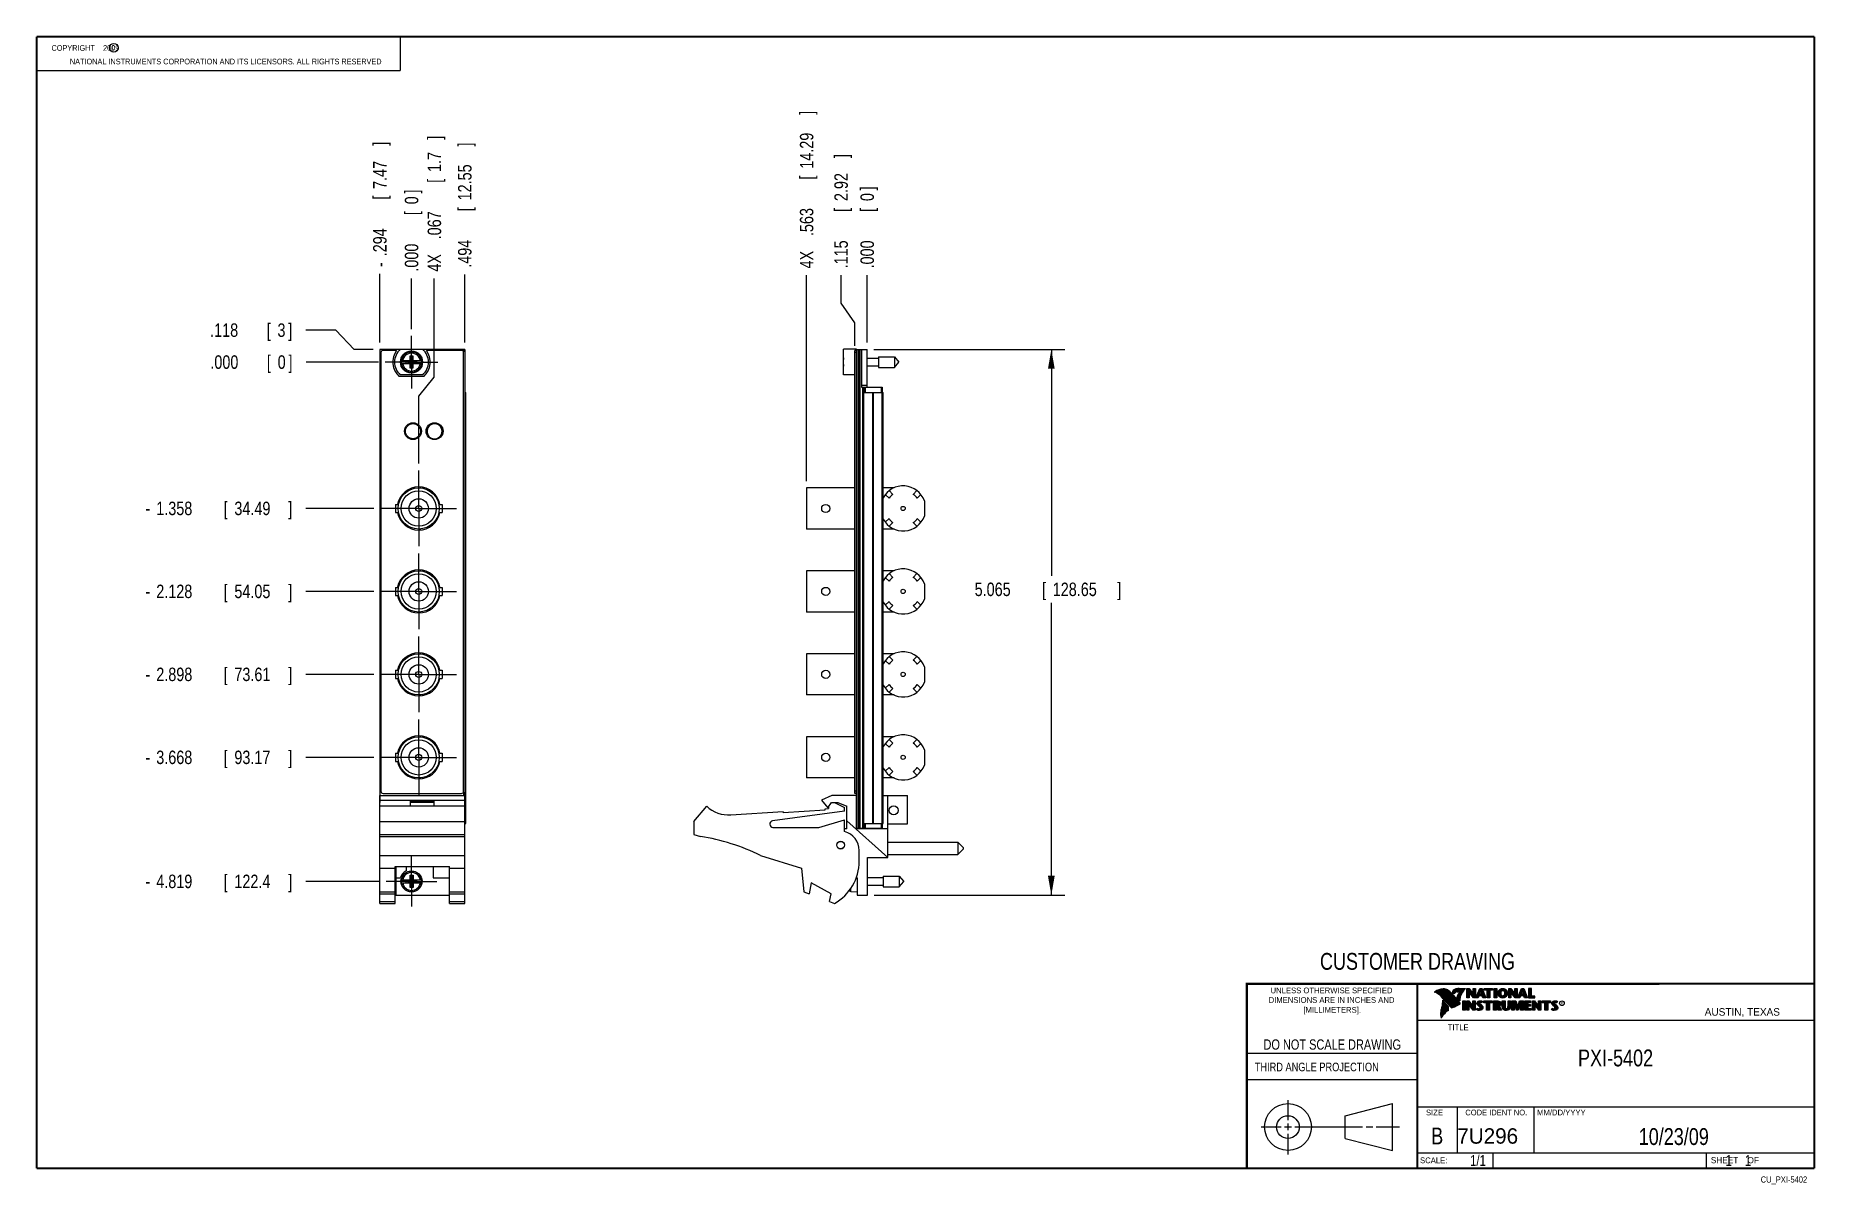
# Model space of a CAD drawing. Header units: inches. Extents: x 0.2 to 16.8, y 0.1 to 10.8.
import ezdxf
from ezdxf.enums import TextEntityAlignment as Align

# ---------------------------------------------------------------- set-up
doc = ezdxf.new("R2010")
doc.units = ezdxf.units.IN
doc.header["$LTSCALE"] = 0.935
doc.header["$MEASUREMENT"] = 0
doc.linetypes.add('CENTER', pattern=[0.6, 0.375, -0.075, 0.075, -0.075])
doc.layers.get('0').update_dxf_attribs({"linetype": 'CONTINUOUS'})
doc.layers.add('DEFAULT_1', color=7, linetype='CENTER')
doc.layers.add('DIMENSIONS', color=7, linetype='CONTINUOUS')
doc.styles.get("Standard").update_dxf_attribs({"font": 'txt', "width": 0.8})
doc.dimstyles.new('DIMSTYLE_1', dxfattribs={"dimtxt": 0.125, "dimasz": 0.18, "dimexe": 0.18, "dimexo": 0.0625, "dimgap": 0.09, "dimtad": 0, "dimtih": 1, "dimtoh": 1, "dimdec": 3, "dimzin": 4, "dimdsep": 46, "dimtxsty": 'STANDARD', "dimblk": '_FILLED', "dimblk1": '_FILLED', "dimblk2": '_FILLED', "dimcen": 0.09, "dimadec": 0, "dimazin": 0, "dimtp": 0.001, "dimtm": 0.001, "dimtfac": 1, "dimtdec": 3, "dimtofl": 0, "dimtmove": 0, "dimatfit": 3, "dimldrblk": '_FILLED', "dimfxl": 1, "dimtolj": 1, "dimtzin": 4, "dimarcsym": 0})
doc.dimstyles.new('DIMSTYLE_2', dxfattribs={"dimtxt": 0.125, "dimasz": 0.18, "dimexe": 0.18, "dimexo": 0.0625, "dimgap": 0.09, "dimtad": 0, "dimtih": 1, "dimtoh": 1, "dimdec": 3, "dimzin": 4, "dimdsep": 46, "dimtxsty": 'STANDARD', "dimblk": '_FILLED', "dimblk1": '_FILLED', "dimblk2": '_FILLED', "dimcen": 0.09, "dimadec": 0, "dimazin": 0, "dimtp": 0.001, "dimtm": 0.001, "dimtfac": 1, "dimtdec": 3, "dimtofl": 0, "dimtmove": 0, "dimatfit": 3, "dimldrblk": '_FILLED', "dimfxl": 1, "dimtolj": 1, "dimtzin": 4, "dimarcsym": 0})

msp = doc.modelspace()

# ---------------------------------------------------------------- texts
at = {"color": 2, "linetype": 'CONTINUOUS', "width": 0.8}
for s, height, p in [('c', 0.053, (0.946, 10.6363)), ('NATIONAL INSTRUMENTS CORPORATION AND ITS LICENSORS. ALL RIGHTS RESERVED', 0.053, (0.5583, 10.5016)), ('THIRD ANGLE PROJECTION', 0.08, (11.5564, 1.1584))]:
    msp.add_text(s, height=height, dxfattribs=at).set_placement(p)
at = {"color": 7, "linetype": 'CONTINUOUS', "width": 0.8}
for s, height, p in [('CUSTOMER DRAWING', 0.15625, (13.0668, 2.1001)), ('DO NOT SCALE DRAWING', 0.095, (12.2754, 1.3592)), ('B', 0.1562, (13.2497, 0.4798))]:
    msp.add_text(s, height=height, dxfattribs=at).set_placement(p, align=Align.CENTER)
at = {"color": 2, "linetype": 'CONTINUOUS'}
for s, p in [('DIMENSIONS ARE IN INCHES AND', (12.2688, 1.7933)), ('UNLESS OTHERWISE SPECIFIED', (12.2688, 1.8819)), ('[MILLIMETERS].', (12.2746, 1.7015))]:
    msp.add_text(s, height=0.053254, dxfattribs=at).set_placement(p, align=Align.CENTER)
for s, height, p in [('R', 0.0217, (14.3971, 1.7782)), ('AUSTIN, TEXAS', 0.069617, (15.7327, 1.6745)), ('TITLE', 0.05325, (13.3474, 1.5397)), ('SIZE', 0.05325, (13.1451, 0.7494)), ('MM/DD/YYYY', 0.05325, (14.1765, 0.7494)), ('SCALE:', 0.05325, (13.0904, 0.3053)), ('SHEET    OF', 0.057262, (15.7892, 0.3052))]:
    msp.add_text(s, height=height, dxfattribs=at).set_placement(p)
at = {"color": 2, "linetype": 'CONTINUOUS', "width": 0.95}
msp.add_text('CODE IDENT NO.', height=0.053254, dxfattribs=at).set_placement((13.7978, 0.7494), align=Align.CENTER)
at = {"color": 7, "linetype": 'CONTINUOUS'}
msp.add_text('7U296', height=0.14316, dxfattribs=at).set_placement((13.4363, 0.4866))
at = {"color": 7, "linetype": 'CONTINUOUS', "width": 0.8}
msp.add_text('1/1', height=0.1, dxfattribs=at).set_placement((13.7025, 0.2805), align=Align.RIGHT)
at = {"color": 2, "linetype": 'CONTINUOUS', "width": 0.8}
msp.add_text('CU_PXI-5402', height=0.057262, dxfattribs=at).set_placement((16.6837, 0.1254), align=Align.RIGHT)
at = {"color": 2, "linetype": 'CONTINUOUS', "insert": (0.3125, 10.6805), "char_height": 0.053, "width": 0.8904, "attachment_point": 1}
msp.add_mtext('    COPYRIGHT    2009', dxfattribs=at)
at = {"color": 7, "linetype": 'CONTINUOUS'}
for s, insert, char_height, width, attachment_point in [('PXI-5402\\P ', (14.9051, 1.3603), 0.15625, 1, 2), ('10/23/09 ', (15.4455, 0.6307), 0.15625, 1.125, 2), ('    1    1', (15.8075, 0.3805), 0.1, 0.8, 1)]:
    msp.add_mtext(s, dxfattribs=dict(at, insert=insert, char_height=char_height, width=width, attachment_point=attachment_point))

# ---------------------------------------------------------------- blocks, each defined once
blk = doc.blocks.new('*D0')
at = {"layer": 'DIMENSIONS', "color": 2, "linetype": 'CONTINUOUS'}
for p, q in [((7.716, 8.287), (7.716, 8.545)), ((7.844, 8.104), (7.716, 8.287)), ((7.844, 7.89), (7.844, 8.104))]:
    blk.add_line(p, q, dxfattribs=at)
at = {"layer": 'DIMENSIONS', "color": 2, "linetype": 'CONTINUOUS', "width": 0.8}
for s, p in [(']', (7.779, 9.633)), ('2.92', (7.779, 9.233)), ('[', (7.779, 9.133)), ('.115', (7.779, 8.608))]:
    blk.add_text(s, height=0.125, rotation=90, dxfattribs=at).set_placement(p)
blk = doc.blocks.new('_FILLED')
at = {"color": 0, "linetype": 'BYBLOCK'}
blk.add_solid([(0, 0), (-1, 0.174), (-1, -0.174)], dxfattribs=at)
blk = doc.blocks.new('*D1')
at = {"layer": 'DIMENSIONS', "color": 2, "linetype": 'CONTINUOUS'}
blk.add_line((7.396, 6.635), (7.396, 8.545), dxfattribs=at)
at = {"layer": 'DIMENSIONS', "color": 2, "linetype": 'CONTINUOUS', "width": 0.8}
for s, p in [(']', (7.459, 10.033)), ('14.29', (7.459, 9.533)), ('[', (7.459, 9.433)), ('.563', (7.459, 8.908)), ('4X ', (7.459, 8.608))]:
    blk.add_text(s, height=0.125, rotation=90, dxfattribs=at).set_placement(p)
blk = doc.blocks.new('*D2')
at = {"layer": 'DIMENSIONS', "color": 2, "linetype": 'CONTINUOUS'}
blk.add_line((7.959, 7.92), (7.959, 8.545), dxfattribs=at)
at = {"layer": 'DIMENSIONS', "color": 2, "linetype": 'CONTINUOUS', "width": 0.8}
for s, p in [(']', (8.021, 9.333)), ('0', (8.021, 9.233)), ('[', (8.021, 9.133)), ('.000', (8.021, 8.608))]:
    blk.add_text(s, height=0.125, rotation=90, dxfattribs=at).set_placement(p)
blk = doc.blocks.new('*D3')
at = {"layer": 'DIMENSIONS', "color": 2, "linetype": 'CONTINUOUS'}
for p, q in [((3.028, 8.036), (2.748, 8.036)), ((3.196, 7.857), (3.028, 8.036)), ((3.373, 7.857), (3.196, 7.857))]:
    blk.add_line(p, q, dxfattribs=at)
at = {"layer": 'DIMENSIONS', "color": 2, "linetype": 'CONTINUOUS', "width": 0.8}
for s, p in [('.118', (1.86, 7.973)), ('[', (2.385, 7.973)), ('3', (2.485, 7.973)), (']', (2.585, 7.973))]:
    blk.add_text(s, height=0.125, dxfattribs=at).set_placement(p)
blk = doc.blocks.new('*D4')
at = {"layer": 'DIMENSIONS', "color": 2, "linetype": 'CONTINUOUS'}
blk.add_line((3.379, 6.381), (2.748, 6.381), dxfattribs=at)
at = {"layer": 'DIMENSIONS', "color": 2, "linetype": 'CONTINUOUS', "width": 0.8}
for s, p in [('1.358', (1.36, 6.319)), ('[', (1.985, 6.319)), ('34.49', (2.085, 6.319)), (']', (2.585, 6.319)), ('-', (1.26, 6.319))]:
    blk.add_text(s, height=0.125, dxfattribs=at).set_placement(p)
blk = doc.blocks.new('*D5')
at = {"layer": 'DIMENSIONS', "color": 2, "linetype": 'CONTINUOUS'}
blk.add_line((3.379, 5.611), (2.748, 5.611), dxfattribs=at)
at = {"layer": 'DIMENSIONS', "color": 2, "linetype": 'CONTINUOUS', "width": 0.8}
for s, p in [('2.128', (1.36, 5.549)), ('[', (1.985, 5.549)), ('54.05', (2.085, 5.549)), (']', (2.585, 5.549)), ('-', (1.26, 5.549))]:
    blk.add_text(s, height=0.125, dxfattribs=at).set_placement(p)
blk = doc.blocks.new('*D6')
at = {"layer": 'DIMENSIONS', "color": 2, "linetype": 'CONTINUOUS'}
blk.add_line((3.379, 4.841), (2.748, 4.841), dxfattribs=at)
at = {"layer": 'DIMENSIONS', "color": 2, "linetype": 'CONTINUOUS', "width": 0.8}
for s, p in [('-', (1.26, 4.779)), ('2.898', (1.36, 4.779)), ('[', (1.985, 4.779)), ('73.61', (2.085, 4.779)), (']', (2.585, 4.779))]:
    blk.add_text(s, height=0.125, dxfattribs=at).set_placement(p)
blk = doc.blocks.new('*D7')
at = {"layer": 'DIMENSIONS', "color": 2, "linetype": 'CONTINUOUS'}
blk.add_line((3.379, 4.071), (2.748, 4.071), dxfattribs=at)
at = {"layer": 'DIMENSIONS', "color": 2, "linetype": 'CONTINUOUS', "width": 0.8}
for s, p in [('3.668', (1.36, 4.009)), ('[', (1.985, 4.009)), ('93.17', (2.085, 4.009)), (']', (2.585, 4.009)), ('-', (1.26, 4.009))]:
    blk.add_text(s, height=0.125, dxfattribs=at).set_placement(p)
blk = doc.blocks.new('*D8')
at = {"layer": 'DIMENSIONS', "color": 2, "linetype": 'CONTINUOUS'}
blk.add_line((3.433, 2.92), (2.748, 2.92), dxfattribs=at)
at = {"layer": 'DIMENSIONS', "color": 2, "linetype": 'CONTINUOUS', "width": 0.8}
for s, p in [('4.819', (1.36, 2.858)), ('[', (1.985, 2.858)), ('122.4', (2.085, 2.858)), (']', (2.585, 2.858)), ('-', (1.26, 2.858))]:
    blk.add_text(s, height=0.125, dxfattribs=at).set_placement(p)
blk = doc.blocks.new('*D9')
at = {"layer": 'DIMENSIONS', "color": 2, "linetype": 'CONTINUOUS'}
blk.add_line((3.423, 7.739), (2.75, 7.739), dxfattribs=at)
at = {"layer": 'DIMENSIONS', "color": 2, "linetype": 'CONTINUOUS', "width": 0.8}
for s, p in [('.000', (1.862, 7.677)), ('[', (2.387, 7.677)), ('0', (2.487, 7.677)), (']', (2.587, 7.677))]:
    blk.add_text(s, height=0.125, dxfattribs=at).set_placement(p)
blk = doc.blocks.new('*D10')
at = {"layer": 'DIMENSIONS', "color": 2, "linetype": 'CONTINUOUS'}
for p, q in [((3.941, 7.599), (3.941, 8.516)), ((3.796, 7.423), (3.941, 7.599)), ((3.796, 6.799), (3.796, 7.423))]:
    blk.add_line(p, q, dxfattribs=at)
at = {"layer": 'DIMENSIONS', "color": 2, "linetype": 'CONTINUOUS', "width": 0.8}
for s, p in [(']', (4.004, 9.803)), ('1.7', (4.004, 9.503)), ('[', (4.004, 9.403)), ('.067', (4.004, 8.878)), ('4X ', (4.004, 8.578))]:
    blk.add_text(s, height=0.125, rotation=90, dxfattribs=at).set_placement(p)
blk = doc.blocks.new('*D11')
at = {"layer": 'DIMENSIONS', "color": 2, "linetype": 'CONTINUOUS'}
blk.add_line((4.223, 7.92), (4.223, 8.551), dxfattribs=at)
at = {"layer": 'DIMENSIONS', "color": 2, "linetype": 'CONTINUOUS', "width": 0.8}
for s, p in [(']', (4.286, 9.739)), ('12.55', (4.286, 9.239)), ('[', (4.286, 9.139)), ('.494', (4.286, 8.614))]:
    blk.add_text(s, height=0.125, rotation=90, dxfattribs=at).set_placement(p)
blk = doc.blocks.new('*D12')
at = {"layer": 'DIMENSIONS', "color": 2, "linetype": 'CONTINUOUS'}
blk.add_line((3.435, 7.92), (3.435, 8.558), dxfattribs=at)
at = {"layer": 'DIMENSIONS', "color": 2, "linetype": 'CONTINUOUS', "width": 0.8}
for s, p in [(']', (3.498, 9.746)), ('7.47', (3.498, 9.346)), ('[', (3.498, 9.246)), ('.294', (3.498, 8.721)), ('-', (3.498, 8.621))]:
    blk.add_text(s, height=0.125, rotation=90, dxfattribs=at).set_placement(p)
blk = doc.blocks.new('*D13')
at = {"layer": 'DIMENSIONS', "color": 2, "linetype": 'CONTINUOUS'}
blk.add_line((3.729, 8.045), (3.729, 8.516), dxfattribs=at)
at = {"layer": 'DIMENSIONS', "color": 2, "linetype": 'CONTINUOUS', "width": 0.8}
for s, p in [(']', (3.792, 9.303)), ('0', (3.792, 9.203)), ('[', (3.792, 9.103)), ('.000', (3.792, 8.578))]:
    blk.add_text(s, height=0.125, rotation=90, dxfattribs=at).set_placement(p)
blk = doc.blocks.new('*D14')
at = {"layer": 'DIMENSIONS', "color": 2, "linetype": 'CONTINUOUS'}
for p, q in [((8.021, 7.857), (9.793, 7.857)), ((9.668, 7.857), (9.668, 5.755)), ((9.668, 2.792), (9.668, 5.505)), ((8.025, 2.792), (9.793, 2.792))]:
    blk.add_line(p, q, dxfattribs=at)
at = {"layer": 'DIMENSIONS', "color": 2, "linetype": 'CONTINUOUS', "xscale": 0.18, "yscale": 0.18, "zscale": 0.18}
for p, rotation in [((9.668, 7.857), 90), ((9.668, 2.792), 270)]:
    blk.add_blockref('_FILLED', p, dxfattribs=dict(at, rotation=rotation))
at = {"layer": 'DIMENSIONS', "color": 2, "linetype": 'CONTINUOUS', "width": 0.8}
for s, p in [('5.065', (8.956, 5.568)), ('[', (9.581, 5.568)), ('128.65', (9.681, 5.568)), (']', (10.281, 5.568))]:
    blk.add_text(s, height=0.125, dxfattribs=at).set_placement(p)

# ---------------------------------------------------------------- dimensions: what is measured, and where the dimension line sits
at = {"layer": 'DIMENSIONS', "color": 2, "linetype": 'CONTINUOUS'}
for feature_location, offset, dtype, origin, text, picture, middle in [((7.3963, 6.6345), (0, 1.9105), 1, (7.959, 7.5225), '4X <>', '*D1', (7.3963, 9.37)), ((3.4351, 7.9195), (0, 0.6388), 1, (3.7291, 7.9825), '-<>', '*D12', (3.4351, 9.2333)), ((3.7961, 6.7985), (0.145, 1.7171), 0, (3.7291, 7.9825), '4X <>', '*D10', (3.9411, 9.2407)), ((3.3786, 6.381), (-0.631, 0), 0, (3.4856, 7.739), '-<>', '*D4', (1.9726, 6.381)), ((3.3786, 5.611), (-0.631, 0), 0, (3.4856, 7.739), '-<>', '*D5', (1.9726, 5.611)), ((3.3786, 4.841), (-0.631, 0), 0, (3.4856, 7.739), '-<>', '*D6', (1.9726, 4.841)), ((3.3786, 4.071), (-0.631, 0), 0, (3.4856, 7.739), '-<>', '*D7', (1.9726, 4.071)), ((3.4328, 2.92), (-0.6852, 0), 0, (3.4856, 7.739), '-<>', '*D8', (1.9726, 2.92))]:
    dim = msp.add_ordinate_dim(feature_location=feature_location, offset=offset, dtype=dtype, origin=origin, text=text, dimstyle='DIMSTYLE_1', dxfattribs=at)
    dim.commit()
    dim.dimension.update_dxf_attribs({"geometry": picture, "text_midpoint": middle})
for feature_location, offset, dtype, origin, picture, middle in [((4.2231, 7.9195), (0, 0.6316), 1, (3.7291, 7.9825), '*D11', (4.2231, 9.2262)), ((7.8439845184, 7.8895262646), (-0.1275176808, 0.6555), 0, (7.9589845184, 7.8570262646), '*D0', (7.7164668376, 9.1700262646)), ((3.729063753, 8.0450262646), (0, 0.4706298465), 1, (3.729063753, 7.9825262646), '*D13', (3.729063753, 8.9906561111)), ((7.9589845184, 7.9195262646), (0, 0.6255), 1, (7.9589845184, 7.8570262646), '*D2', (7.9589845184, 9.0200262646)), ((3.3726, 7.857), (-0.625, 0.1787), 0, (3.4856, 7.739), '*D3', (2.2726, 8.0357)), ((3.423063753, 7.7390262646), (-0.6734780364, 0), 0, (3.485563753, 7.7390262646), '*D9', (2.2745857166, 7.7390262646))]:
    dim = msp.add_ordinate_dim(feature_location=feature_location, offset=offset, dtype=dtype, origin=origin, dimstyle='DIMSTYLE_1', dxfattribs=at)
    dim.commit()
    dim.dimension.update_dxf_attribs({"geometry": picture, "text_midpoint": middle})
dim = msp.add_linear_dim(base=(9.6681, 7.857), p1=(8.0248, 2.792), p2=(8.0215, 7.857), angle=90, dimstyle='DIMSTYLE_2', dxfattribs=at)
dim.commit()
dim.dimension.update_dxf_attribs({"geometry": '*D14', "text_midpoint": (9.6681, 5.6303), "dimtype": 160})

# ---------------------------------------------------------------- linework, layer by layer
at = {"color": 2, "linetype": 'CONTINUOUS'}
for p, q in [((0.25, 10.7586), (3.625, 10.7586)), ((0.25, 10.7586), (0.25, 10.4456)), ((3.625, 10.7586), (3.625, 10.4456)), ((0.25, 10.4456), (3.625, 10.4456)), ((13.0652, 1.9695), (16.745, 1.9695)), ((13.0652, 1.9695), (13.0652, 0.2605)), ((13.2311, 1.8934), (13.2311, 1.8949)), ((13.2347, 1.8921), (13.2347, 1.8972)), ((13.2382, 1.8907), (13.2382, 1.8994)), ((13.2418, 1.8892), (13.2418, 1.9015)), ((13.2453, 1.8876), (13.2453, 1.9035)), ((13.2489, 1.8858), (13.2489, 1.9054)), ((13.2524, 1.8839), (13.2524, 1.9069)), ((13.256, 1.8818), (13.256, 1.9084)), ((13.2596, 1.8796), (13.2596, 1.9098)), ((13.2631, 1.8772), (13.2631, 1.9111)), ((13.2667, 1.8747), (13.2667, 1.9124)), ((13.2702, 1.872), (13.2702, 1.9135)), ((13.2738, 1.869), (13.2738, 1.9146)), ((13.2773, 1.8658), (13.2773, 1.9155)), ((13.2809, 1.8624), (13.2809, 1.9164)), ((13.2844, 1.8587), (13.2844, 1.9173)), ((13.288, 1.8549), (13.288, 1.9181)), ((13.2915, 1.851), (13.2915, 1.9188)), ((13.2951, 1.8471), (13.2951, 1.9194)), ((13.2987, 1.8431), (13.2987, 1.9198)), ((13.3022, 1.8391), (13.3022, 1.92)), ((13.3058, 1.8351), (13.3058, 1.9201)), ((13.3093, 1.8311), (13.3093, 1.9201)), ((13.3129, 1.827), (13.3129, 1.9199)), ((13.3164, 1.8229), (13.3164, 1.9196)), ((13.32, 1.8188), (13.32, 1.9192)), ((13.3235, 1.8146), (13.3235, 1.9186)), ((13.3271, 1.8104), (13.3271, 1.9179)), ((13.3306, 1.8062), (13.3306, 1.9172)), ((13.3342, 1.802), (13.3342, 1.9163)), ((13.3378, 1.7978), (13.3378, 1.9151)), ((13.3413, 1.7937), (13.3413, 1.9138)), ((13.3449, 1.7897), (13.3449, 1.9122)), ((13.3484, 1.7856), (13.3484, 1.9103)), ((13.352, 1.7817), (13.352, 1.9081)), ((13.3555, 1.7778), (13.3555, 1.9055)), ((13.3591, 1.7739), (13.3591, 1.9026)), ((13.3626, 1.7701), (13.3626, 1.8991)), ((13.3662, 1.7663), (13.3662, 1.8952)), ((13.3697, 1.7625), (13.3697, 1.8915)), ((13.3733, 1.7588), (13.3733, 1.8878)), ((13.3769, 1.7556), (13.3769, 1.8841)), ((13.3804, 1.7529), (13.3804, 1.8803)), ((13.384, 1.7512), (13.384, 1.8766)), ((13.3875, 1.7509), (13.3875, 1.8728)), ((13.4022, 1.878), (13.3901, 1.8922)), ((13.3911, 1.7518), (13.3911, 1.8691)), ((13.4029, 1.881), (13.3927, 1.893)), ((13.3946, 1.8908), (13.3946, 1.8999)), ((13.3946, 1.7533), (13.3946, 1.8653)), ((13.3982, 1.8866), (13.3982, 1.9062)), ((13.3982, 1.7548), (13.3982, 1.8615)), ((13.4017, 1.8824), (13.4017, 1.9101)), ((13.4017, 1.7563), (13.4017, 1.8574)), ((13.4053, 1.8823), (13.4053, 1.9129)), ((13.4053, 1.7578), (13.4053, 1.8531)), ((13.4088, 1.8844), (13.4088, 1.915)), ((13.4088, 1.7593), (13.4088, 1.8488)), ((13.4124, 1.887), (13.4124, 1.9167)), ((13.4124, 1.7609), (13.4124, 1.8445)), ((13.4159, 1.89), (13.4159, 1.9182)), ((13.4159, 1.7625), (13.4159, 1.8402)), ((13.4195, 1.8937), (13.4195, 1.9193)), ((13.4195, 1.7641), (13.4195, 1.8359)), ((13.4231, 1.8964), (13.4231, 1.9203)), ((13.4231, 1.7657), (13.4231, 1.8316)), ((13.4266, 1.8982), (13.4266, 1.9209)), ((13.4266, 1.7674), (13.4266, 1.8273)), ((13.4302, 1.8995), (13.4302, 1.9214)), ((13.4302, 1.7691), (13.4302, 1.823)), ((13.4414, 1.8328), (13.4319, 1.8437)), ((13.4337, 1.8997), (13.4337, 1.922)), ((13.4337, 1.7708), (13.4337, 1.8187)), ((13.4433, 1.8344), (13.4349, 1.844)), ((13.4373, 1.8991), (13.4373, 1.9224)), ((13.4373, 1.8413), (13.4373, 1.8491)), ((13.4408, 1.898), (13.4408, 1.9228)), ((13.4408, 1.8372), (13.4408, 1.8572)), ((13.4444, 1.8972), (13.4444, 1.9231)), ((13.4444, 1.8331), (13.4444, 1.8665)), ((13.4479, 1.8969), (13.4479, 1.9234)), ((13.4479, 1.8288), (13.4479, 1.873)), ((13.4515, 1.8966), (13.4515, 1.9236)), ((13.4515, 1.8247), (13.4515, 1.8764)), ((13.4529, 1.9261), (13.5132, 1.9271)), ((13.453, 1.9236), (13.5067, 1.9245)), ((13.455, 1.8965), (13.455, 1.9237)), ((13.455, 1.8207), (13.455, 1.878)), ((13.4586, 1.8964), (13.4586, 1.9237)), ((13.4586, 1.8303), (13.4586, 1.879)), ((13.4622, 1.8957), (13.4622, 1.9238)), ((13.4622, 1.8535), (13.4622, 1.8795)), ((13.4657, 1.8935), (13.4657, 1.9238)), ((13.4657, 1.8636), (13.4657, 1.8798)), ((13.4693, 1.872), (13.4693, 1.9239)), ((13.4728, 1.8794), (13.4728, 1.9239)), ((13.4764, 1.8859), (13.4764, 1.924)), ((13.4799, 1.8919), (13.4799, 1.924)), ((13.4835, 1.8973), (13.4835, 1.9241)), ((13.487, 1.9023), (13.487, 1.9242)), ((13.4906, 1.9069), (13.4906, 1.9242)), ((13.4941, 1.9112), (13.4941, 1.9243)), ((13.4977, 1.9153), (13.4977, 1.9243)), ((13.5013, 1.9191), (13.5013, 1.9244)), ((13.5261, 1.9263), (13.5451, 1.9263)), ((13.5261, 1.839), (13.5261, 1.9263)), ((13.5466, 1.839), (13.5261, 1.839)), ((13.5286, 1.9237), (13.5439, 1.9237)), ((13.5286, 1.8415), (13.5286, 1.9237)), ((13.5441, 1.8415), (13.5286, 1.8415)), ((13.5332, 1.8415), (13.5332, 1.9237)), ((13.5367, 1.8415), (13.5367, 1.9237)), ((13.5402, 1.8415), (13.5402, 1.9237)), ((13.5441, 1.8976), (13.5437, 1.9237)), ((13.5439, 1.9237), (13.5854, 1.869)), ((13.5873, 1.8415), (13.5441, 1.8976)), ((13.5441, 1.8976), (13.5441, 1.8415)), ((13.5451, 1.9263), (13.5829, 1.8765)), ((13.586, 1.839), (13.5466, 1.8902)), ((13.5466, 1.8902), (13.5466, 1.839)), ((13.5471, 1.8936), (13.5471, 1.9194)), ((13.5506, 1.8891), (13.5506, 1.9149)), ((13.5541, 1.8846), (13.5541, 1.9103)), ((13.5576, 1.8801), (13.5576, 1.9057)), ((13.561, 1.8756), (13.561, 1.9011)), ((13.5645, 1.8711), (13.5645, 1.8965)), ((13.568, 1.8665), (13.568, 1.8919)), ((13.5715, 1.862), (13.5715, 1.8874)), ((13.575, 1.8575), (13.575, 1.8828)), ((13.5784, 1.853), (13.5784, 1.8782)), ((13.5819, 1.8485), (13.5819, 1.8736)), ((13.5829, 1.9263), (13.6036, 1.9263)), ((13.5829, 1.8765), (13.5829, 1.9263)), ((13.5854, 1.9237), (13.6011, 1.9237)), ((13.5854, 1.869), (13.5854, 1.9237)), ((13.5854, 1.844), (13.5854, 1.869)), ((13.6036, 1.839), (13.586, 1.839)), ((13.6011, 1.8415), (13.5873, 1.8415)), ((13.5889, 1.8415), (13.5889, 1.9237)), ((13.5923, 1.8415), (13.5923, 1.9237)), ((13.5958, 1.8415), (13.5958, 1.9237)), ((13.5993, 1.8415), (13.5993, 1.9237)), ((13.6011, 1.9237), (13.6011, 1.8415)), ((13.6036, 1.9263), (13.6036, 1.839)), ((13.6088, 1.839), (13.6444, 1.9262)), ((13.6294, 1.839), (13.6088, 1.839)), ((13.6125, 1.8415), (13.6461, 1.9237)), ((13.6277, 1.8415), (13.6125, 1.8415)), ((13.6167, 1.8415), (13.6167, 1.8516)), ((13.6201, 1.8415), (13.6201, 1.8601)), ((13.6236, 1.8415), (13.6236, 1.8686)), ((13.6271, 1.8415), (13.6271, 1.8771)), ((13.6361, 1.8623), (13.6277, 1.8415)), ((13.6378, 1.8598), (13.6294, 1.839)), ((13.6306, 1.8486), (13.6306, 1.8857)), ((13.634, 1.8573), (13.634, 1.8942)), ((13.6665, 1.8623), (13.6361, 1.8623)), ((13.6375, 1.8623), (13.6375, 1.9027)), ((13.6647, 1.8598), (13.6378, 1.8598)), ((13.6388, 1.8711), (13.65, 1.9073)), ((13.6639, 1.8711), (13.6388, 1.8711)), ((13.641, 1.8781), (13.641, 1.9112)), ((13.641, 1.8623), (13.641, 1.8711)), ((13.6423, 1.8736), (13.6519, 1.9048)), ((13.6606, 1.8736), (13.6423, 1.8736)), ((13.6444, 1.9262), (13.6664, 1.9262)), ((13.6445, 1.8893), (13.6445, 1.9197)), ((13.6445, 1.8623), (13.6445, 1.8711)), ((13.6461, 1.9237), (13.6647, 1.9237)), ((13.6479, 1.9006), (13.6479, 1.9237)), ((13.6479, 1.8623), (13.6479, 1.8711)), ((13.65, 1.9073), (13.6541, 1.9073)), ((13.6514, 1.9073), (13.6514, 1.9237)), ((13.6514, 1.8623), (13.6514, 1.8711)), ((13.6519, 1.9048), (13.6521, 1.9048)), ((13.6521, 1.9048), (13.6606, 1.8736)), ((13.6541, 1.9073), (13.6639, 1.8711)), ((13.6549, 1.9043), (13.6549, 1.9237)), ((13.6549, 1.8623), (13.6549, 1.8711)), ((13.6584, 1.8915), (13.6584, 1.9237)), ((13.6584, 1.8623), (13.6584, 1.8711)), ((13.6618, 1.8787), (13.6618, 1.9237)), ((13.6618, 1.8623), (13.6618, 1.8711)), ((13.6647, 1.9237), (13.6959, 1.8415)), ((13.6717, 1.839), (13.6647, 1.8598)), ((13.6653, 1.8623), (13.6653, 1.922)), ((13.6664, 1.9262), (13.6995, 1.839)), ((13.6735, 1.8415), (13.6665, 1.8623)), ((13.6688, 1.8555), (13.6688, 1.9128)), ((13.6995, 1.839), (13.6717, 1.839)), ((13.6723, 1.8452), (13.6723, 1.9037)), ((13.6959, 1.8415), (13.6735, 1.8415)), ((13.6757, 1.8415), (13.6757, 1.8945)), ((13.6792, 1.8415), (13.6792, 1.8854)), ((13.6827, 1.8415), (13.6827, 1.8762)), ((13.6862, 1.8415), (13.6862, 1.8671)), ((13.6866, 1.9262), (13.7634, 1.9262)), ((13.6866, 1.9099), (13.6866, 1.9262)), ((13.7118, 1.9099), (13.6866, 1.9099)), ((13.6891, 1.9237), (13.7609, 1.9237)), ((13.6891, 1.9125), (13.6891, 1.9237)), ((13.7143, 1.9125), (13.6891, 1.9125)), ((13.6896, 1.8415), (13.6896, 1.8579)), ((13.6931, 1.9125), (13.6931, 1.9237)), ((13.6931, 1.8415), (13.6931, 1.8488)), ((13.6966, 1.9125), (13.6966, 1.9237)), ((13.7001, 1.9125), (13.7001, 1.9237)), ((13.7035, 1.9125), (13.7035, 1.9237)), ((13.707, 1.9125), (13.707, 1.9237)), ((13.7105, 1.9125), (13.7105, 1.9237)), ((13.7118, 1.839), (13.7118, 1.9099)), ((13.7382, 1.839), (13.7118, 1.839)), ((13.7143, 1.9125), (13.714, 1.9237)), ((13.7143, 1.8415), (13.7143, 1.9125)), ((13.7357, 1.8415), (13.7143, 1.8415)), ((13.7174, 1.8415), (13.7174, 1.9237)), ((13.7209, 1.8415), (13.7209, 1.9237)), ((13.7244, 1.8415), (13.7244, 1.9237)), ((13.7279, 1.8415), (13.7279, 1.9237)), ((13.7313, 1.8415), (13.7313, 1.9237)), ((13.7357, 1.9125), (13.7348, 1.9237)), ((13.7609, 1.9125), (13.7357, 1.9125)), ((13.7357, 1.9125), (13.7357, 1.8415)), ((13.7634, 1.9099), (13.7382, 1.9099)), ((13.7382, 1.9099), (13.7382, 1.839)), ((13.7383, 1.9125), (13.7383, 1.9237)), ((13.7418, 1.9125), (13.7418, 1.9237)), ((13.7452, 1.9125), (13.7452, 1.9237)), ((13.7487, 1.9125), (13.7487, 1.9237)), ((13.7522, 1.9125), (13.7522, 1.9237)), ((13.7557, 1.9125), (13.7557, 1.9237)), ((13.7591, 1.9125), (13.7591, 1.9237)), ((13.7609, 1.9237), (13.7609, 1.9125)), ((13.7634, 1.9262), (13.7634, 1.9099)), ((13.7768, 1.9262), (13.8031, 1.9262)), ((13.7768, 1.839), (13.7768, 1.9262)), ((13.8031, 1.839), (13.7768, 1.839)), ((13.7794, 1.9237), (13.8006, 1.9237)), ((13.7794, 1.8415), (13.7794, 1.9237)), ((13.8006, 1.8415), (13.7794, 1.8415)), ((13.7835, 1.8415), (13.7835, 1.9237)), ((13.787, 1.8415), (13.787, 1.9237)), ((13.7904, 1.8415), (13.7904, 1.9237)), ((13.7939, 1.8415), (13.7939, 1.9237)), ((13.7974, 1.8415), (13.7974, 1.9237)), ((13.8006, 1.9237), (13.8006, 1.8415)), ((13.8031, 1.9262), (13.8031, 1.839)), ((13.8154, 1.8853), (13.8155, 1.8871)), ((13.8154, 1.8834), (13.8154, 1.8853)), ((13.8154, 1.8816), (13.8154, 1.8834)), ((13.8155, 1.8797), (13.8154, 1.8816)), ((13.8155, 1.8871), (13.8157, 1.8889)), ((13.8157, 1.8779), (13.8155, 1.8797)), ((13.8157, 1.8889), (13.8159, 1.8907)), ((13.8159, 1.876), (13.8157, 1.8779)), ((13.8159, 1.8907), (13.8161, 1.8924)), ((13.8162, 1.8742), (13.8159, 1.876)), ((13.8161, 1.8924), (13.8165, 1.8941)), ((13.8166, 1.8724), (13.8162, 1.8742)), ((13.8165, 1.8941), (13.8169, 1.8958)), ((13.817, 1.8706), (13.8166, 1.8724)), ((13.8169, 1.8958), (13.8174, 1.8975)), ((13.8174, 1.8689), (13.817, 1.8706)), ((13.8174, 1.8975), (13.8179, 1.8991)), ((13.8179, 1.8672), (13.8174, 1.8689)), ((13.8179, 1.8991), (13.8185, 1.9006)), ((13.8179, 1.8852), (13.818, 1.8869)), ((13.8179, 1.8834), (13.8179, 1.8852)), ((13.818, 1.8817), (13.8179, 1.8834)), ((13.8185, 1.8655), (13.8179, 1.8672)), ((13.818, 1.8869), (13.8182, 1.8886)), ((13.8181, 1.8799), (13.818, 1.8817)), ((13.8182, 1.8781), (13.8181, 1.8799)), ((13.8182, 1.8886), (13.8184, 1.8903)), ((13.8184, 1.8764), (13.8182, 1.8781)), ((13.8184, 1.8903), (13.8186, 1.892)), ((13.8187, 1.8746), (13.8184, 1.8764)), ((13.8185, 1.9006), (13.8191, 1.9021)), ((13.8191, 1.8639), (13.8185, 1.8655)), ((13.8186, 1.892), (13.819, 1.8936)), ((13.8191, 1.8729), (13.8187, 1.8746)), ((13.819, 1.8936), (13.8193, 1.8952)), ((13.8191, 1.9021), (13.8198, 1.9036)), ((13.8194, 1.8712), (13.8191, 1.8729)), ((13.8198, 1.8623), (13.8191, 1.8639)), ((13.8193, 1.8952), (13.8198, 1.8967)), ((13.8199, 1.8696), (13.8194, 1.8712)), ((13.8198, 1.9036), (13.8206, 1.9051)), ((13.8198, 1.8967), (13.8203, 1.8982)), ((13.8205, 1.8607), (13.8198, 1.8623)), ((13.8204, 1.8679), (13.8199, 1.8696)), ((13.8203, 1.8982), (13.8208, 1.8997)), ((13.8209, 1.8664), (13.8204, 1.8679)), ((13.8213, 1.8592), (13.8205, 1.8607)), ((13.8206, 1.9051), (13.8214, 1.9065)), ((13.8208, 1.8997), (13.8214, 1.9011)), ((13.8209, 1.8664), (13.8208, 1.8997)), ((13.8215, 1.8648), (13.8209, 1.8664)), ((13.8221, 1.8578), (13.8213, 1.8592)), ((13.8214, 1.9065), (13.8223, 1.9079)), ((13.8214, 1.9011), (13.8221, 1.9025)), ((13.8221, 1.8633), (13.8215, 1.8648)), ((13.8221, 1.9025), (13.8228, 1.9038)), ((13.8228, 1.8619), (13.8221, 1.8633)), ((13.823, 1.8563), (13.8221, 1.8578)), ((13.8223, 1.9079), (13.8232, 1.9092)), ((13.8228, 1.9038), (13.8236, 1.9052)), ((13.8235, 1.8604), (13.8228, 1.8619)), ((13.8239, 1.855), (13.823, 1.8563)), ((13.8232, 1.9092), (13.8243, 1.9106)), ((13.8243, 1.8591), (13.8235, 1.8604)), ((13.8236, 1.9052), (13.8244, 1.9065)), ((13.8249, 1.8536), (13.8239, 1.855)), ((13.8243, 1.9106), (13.8253, 1.9119)), ((13.8243, 1.8591), (13.8244, 1.9065)), ((13.8251, 1.8577), (13.8243, 1.8591)), ((13.8244, 1.9065), (13.8253, 1.9077)), ((13.826, 1.8523), (13.8249, 1.8536)), ((13.826, 1.8564), (13.8251, 1.8577)), ((13.8253, 1.9119), (13.8265, 1.9132)), ((13.8253, 1.9077), (13.8262, 1.909)), ((13.8269, 1.8552), (13.826, 1.8564)), ((13.8271, 1.8511), (13.826, 1.8523)), ((13.8262, 1.909), (13.8273, 1.9102)), ((13.8265, 1.9132), (13.8276, 1.9144)), ((13.8279, 1.854), (13.8269, 1.8552)), ((13.8282, 1.8499), (13.8271, 1.8511)), ((13.8273, 1.9102), (13.8283, 1.9114)), ((13.8276, 1.9144), (13.8288, 1.9156)), ((13.8279, 1.854), (13.8283, 1.9114)), ((13.8289, 1.8528), (13.8279, 1.854)), ((13.8294, 1.8487), (13.8282, 1.8499)), ((13.8283, 1.9114), (13.8294, 1.9126)), ((13.8288, 1.9156), (13.8301, 1.9167)), ((13.83, 1.8517), (13.8289, 1.8528)), ((13.8294, 1.9126), (13.8306, 1.9137)), ((13.8306, 1.8476), (13.8294, 1.8487)), ((13.8311, 1.8506), (13.83, 1.8517)), ((13.8301, 1.9167), (13.8314, 1.9178)), ((13.8306, 1.9137), (13.8318, 1.9148)), ((13.8319, 1.8466), (13.8306, 1.8476)), ((13.8311, 1.8506), (13.8318, 1.9148)), ((13.8323, 1.8496), (13.8311, 1.8506)), ((13.8314, 1.9178), (13.8327, 1.9188)), ((13.8318, 1.9148), (13.833, 1.9158)), ((13.8332, 1.8456), (13.8319, 1.8466)), ((13.8335, 1.8486), (13.8323, 1.8496)), ((13.8327, 1.9188), (13.834, 1.9198)), ((13.833, 1.9158), (13.8342, 1.9168)), ((13.8346, 1.8447), (13.8332, 1.8456)), ((13.8347, 1.8477), (13.8335, 1.8486)), ((13.834, 1.9198), (13.8354, 1.9207)), ((13.8342, 1.9168), (13.8355, 1.9177)), ((13.836, 1.8438), (13.8346, 1.8447)), ((13.8347, 1.8477), (13.8355, 1.9177)), ((13.836, 1.8468), (13.8347, 1.8477)), ((13.8354, 1.9207), (13.8368, 1.9215)), ((13.8355, 1.9177), (13.8368, 1.9185)), ((13.8373, 1.846), (13.836, 1.8468)), ((13.8374, 1.843), (13.836, 1.8438)), ((13.8368, 1.9215), (13.8382, 1.9223)), ((13.8368, 1.9185), (13.8381, 1.9193)), ((13.8386, 1.8452), (13.8373, 1.846)), ((13.839, 1.8423), (13.8374, 1.843)), ((13.8381, 1.9193), (13.8394, 1.92)), ((13.8386, 1.8452), (13.8381, 1.9193)), ((13.8382, 1.9223), (13.8397, 1.923)), ((13.84, 1.8445), (13.8386, 1.8452)), ((13.8405, 1.8416), (13.839, 1.8423)), ((13.8394, 1.92), (13.8408, 1.9207)), ((13.8397, 1.923), (13.8412, 1.9237)), ((13.8397, 1.8857), (13.8398, 1.8868)), ((13.8397, 1.8845), (13.8397, 1.8857)), ((13.8397, 1.8833), (13.8397, 1.8845)), ((13.8397, 1.8821), (13.8397, 1.8833)), ((13.8397, 1.8809), (13.8397, 1.8821)), ((13.8398, 1.8796), (13.8397, 1.8809)), ((13.8398, 1.8868), (13.8399, 1.888)), ((13.8399, 1.8784), (13.8398, 1.8796)), ((13.8399, 1.888), (13.84, 1.8891)), ((13.84, 1.8773), (13.8399, 1.8784)), ((13.84, 1.8891), (13.8401, 1.8902)), ((13.8401, 1.8761), (13.84, 1.8773)), ((13.8415, 1.8439), (13.84, 1.8445)), ((13.8401, 1.8902), (13.8402, 1.8913)), ((13.8402, 1.8749), (13.8401, 1.8761)), ((13.8402, 1.8913), (13.8403, 1.8924)), ((13.8404, 1.8738), (13.8402, 1.8749)), ((13.8403, 1.8924), (13.8405, 1.8934)), ((13.8405, 1.8727), (13.8404, 1.8738)), ((13.8405, 1.8934), (13.8407, 1.8944)), ((13.8407, 1.8716), (13.8405, 1.8727)), ((13.8421, 1.8409), (13.8405, 1.8416)), ((13.8407, 1.8944), (13.8409, 1.8954)), ((13.841, 1.8706), (13.8407, 1.8716)), ((13.8408, 1.9207), (13.8422, 1.9213)), ((13.8409, 1.8954), (13.8411, 1.8963)), ((13.8412, 1.8696), (13.841, 1.8706)), ((13.8411, 1.8963), (13.8414, 1.8972)), ((13.8412, 1.9237), (13.8427, 1.9243)), ((13.8414, 1.8686), (13.8412, 1.8696)), ((13.8414, 1.8972), (13.8416, 1.8981)), ((13.8417, 1.8677), (13.8414, 1.8686)), ((13.8415, 1.8439), (13.8417, 1.8678)), ((13.843, 1.8433), (13.8415, 1.8439)), ((13.8416, 1.8981), (13.8419, 1.899)), ((13.842, 1.8667), (13.8417, 1.8677)), ((13.8419, 1.899), (13.8422, 1.8999)), ((13.842, 1.8991), (13.8422, 1.9213)), ((13.8423, 1.8658), (13.842, 1.8667)), ((13.8438, 1.8404), (13.8421, 1.8409)), ((13.8422, 1.9213), (13.8436, 1.9219)), ((13.8422, 1.8999), (13.8426, 1.9007)), ((13.8422, 1.8844), (13.8423, 1.8856)), ((13.8422, 1.8833), (13.8422, 1.8844)), ((13.8422, 1.8821), (13.8422, 1.8833)), ((13.8423, 1.8809), (13.8422, 1.8821)), ((13.8423, 1.8867), (13.8424, 1.8878)), ((13.8423, 1.8856), (13.8423, 1.8867)), ((13.8423, 1.8798), (13.8423, 1.8809)), ((13.8424, 1.8786), (13.8423, 1.8798)), ((13.8427, 1.865), (13.8423, 1.8658)), ((13.8424, 1.8878), (13.8425, 1.8889)), ((13.8425, 1.8775), (13.8424, 1.8786)), ((13.8425, 1.8889), (13.8426, 1.89)), ((13.8426, 1.8764), (13.8425, 1.8775)), ((13.8426, 1.9007), (13.843, 1.9016)), ((13.8426, 1.89), (13.8427, 1.891)), ((13.8427, 1.8753), (13.8426, 1.8764)), ((13.8427, 1.9243), (13.8443, 1.9248)), ((13.8427, 1.891), (13.8428, 1.892)), ((13.8429, 1.8742), (13.8427, 1.8753)), ((13.8431, 1.8641), (13.8427, 1.865)), ((13.8428, 1.892), (13.843, 1.893)), ((13.843, 1.8731), (13.8429, 1.8742)), ((13.843, 1.9016), (13.8434, 1.9024)), ((13.843, 1.893), (13.8432, 1.8939)), ((13.8432, 1.8721), (13.843, 1.8731)), ((13.8445, 1.8428), (13.843, 1.8433)), ((13.8434, 1.8633), (13.8431, 1.8641)), ((13.8432, 1.8939), (13.8434, 1.8948)), ((13.8434, 1.8712), (13.8432, 1.8721)), ((13.8434, 1.9024), (13.8438, 1.9032)), ((13.8434, 1.8948), (13.8436, 1.8957)), ((13.8436, 1.8702), (13.8434, 1.8712)), ((13.8439, 1.8625), (13.8434, 1.8633)), ((13.8436, 1.9219), (13.8451, 1.9224)), ((13.8436, 1.8957), (13.8438, 1.8965)), ((13.8439, 1.8693), (13.8436, 1.8702)), ((13.8438, 1.9032), (13.8443, 1.904)), ((13.8438, 1.8965), (13.844, 1.8974)), ((13.8455, 1.8399), (13.8438, 1.8404)), ((13.8441, 1.8684), (13.8439, 1.8693)), ((13.8443, 1.8617), (13.8439, 1.8625)), ((13.844, 1.8974), (13.8443, 1.8982)), ((13.8444, 1.8676), (13.8441, 1.8684)), ((13.8443, 1.9248), (13.8459, 1.9253)), ((13.8443, 1.904), (13.8447, 1.9047)), ((13.8443, 1.8982), (13.8446, 1.899)), ((13.8448, 1.8609), (13.8443, 1.8617)), ((13.8447, 1.8667), (13.8444, 1.8676)), ((13.8462, 1.8423), (13.8445, 1.8428)), ((13.8446, 1.899), (13.8449, 1.8997)), ((13.8447, 1.9047), (13.8453, 1.9055)), ((13.845, 1.8659), (13.8447, 1.8667)), ((13.8453, 1.8602), (13.8448, 1.8609)), ((13.8449, 1.8997), (13.8453, 1.9005)), ((13.8454, 1.8651), (13.845, 1.8659)), ((13.8451, 1.9224), (13.8466, 1.9229)), ((13.8453, 1.9055), (13.8451, 1.9224)), ((13.8453, 1.9055), (13.8458, 1.9062)), ((13.8453, 1.9005), (13.8456, 1.9012)), ((13.8458, 1.8595), (13.8453, 1.8602)), ((13.8457, 1.8644), (13.8454, 1.8651)), ((13.8473, 1.8395), (13.8455, 1.8399)), ((13.8456, 1.9012), (13.846, 1.902)), ((13.8461, 1.8637), (13.8457, 1.8644)), ((13.8458, 1.9062), (13.8464, 1.9068)), ((13.8464, 1.8588), (13.8458, 1.8595)), ((13.846, 1.8424), (13.8458, 1.8595)), ((13.8459, 1.9253), (13.8476, 1.9257)), ((13.846, 1.902), (13.8464, 1.9027)), ((13.8465, 1.863), (13.8461, 1.8637)), ((13.8478, 1.8419), (13.8462, 1.8423)), ((13.8464, 1.9068), (13.847, 1.9074)), ((13.8464, 1.9027), (13.8468, 1.9033)), ((13.847, 1.8581), (13.8464, 1.8588)), ((13.8469, 1.8623), (13.8465, 1.863)), ((13.8466, 1.9229), (13.8481, 1.9233)), ((13.8468, 1.9033), (13.8473, 1.9039)), ((13.8473, 1.8617), (13.8469, 1.8623)), ((13.847, 1.9074), (13.8477, 1.908)), ((13.8477, 1.8575), (13.847, 1.8581)), ((13.8473, 1.9039), (13.8478, 1.9045)), ((13.8478, 1.8611), (13.8473, 1.8617)), ((13.8491, 1.8391), (13.8473, 1.8395)), ((13.8476, 1.9257), (13.8492, 1.9261)), ((13.8477, 1.908), (13.8483, 1.9086)), ((13.8483, 1.857), (13.8477, 1.8575)), ((13.8478, 1.9045), (13.8482, 1.9051)), ((13.8483, 1.8605), (13.8478, 1.8611)), ((13.8495, 1.8416), (13.8478, 1.8419)), ((13.8481, 1.9233), (13.8497, 1.9236)), ((13.8482, 1.9051), (13.8488, 1.9056)), ((13.8483, 1.9086), (13.849, 1.9091)), ((13.8488, 1.8599), (13.8483, 1.8605)), ((13.849, 1.8564), (13.8483, 1.857)), ((13.8488, 1.9056), (13.8493, 1.9061)), ((13.8494, 1.8594), (13.8488, 1.8599)), ((13.849, 1.9091), (13.8497, 1.9095)), ((13.8498, 1.8559), (13.849, 1.8564)), ((13.8509, 1.8388), (13.8491, 1.8391)), ((13.8492, 1.9261), (13.8509, 1.9264)), ((13.8493, 1.9061), (13.8498, 1.9065)), ((13.8499, 1.8589), (13.8494, 1.8594)), ((13.8495, 1.9094), (13.8495, 1.9236)), ((13.8495, 1.8416), (13.8495, 1.8561)), ((13.8513, 1.8413), (13.8495, 1.8416)), ((13.8497, 1.9236), (13.8513, 1.9239)), ((13.8497, 1.9095), (13.8505, 1.9099)), ((13.8498, 1.9065), (13.8504, 1.9069)), ((13.8505, 1.8555), (13.8498, 1.8559)), ((13.8505, 1.8585), (13.8499, 1.8589)), ((13.8504, 1.9069), (13.851, 1.9073)), ((13.8505, 1.9099), (13.8512, 1.9103)), ((13.8511, 1.8581), (13.8505, 1.8585)), ((13.8513, 1.8551), (13.8505, 1.8555)), ((13.8509, 1.9264), (13.8527, 1.9266)), ((13.8528, 1.8386), (13.8509, 1.8388)), ((13.851, 1.9073), (13.8516, 1.9077)), ((13.8518, 1.8577), (13.8511, 1.8581)), ((13.8512, 1.9103), (13.852, 1.9106)), ((13.8513, 1.9239), (13.853, 1.9241)), ((13.8521, 1.8547), (13.8513, 1.8551)), ((13.853, 1.8411), (13.8513, 1.8413)), ((13.8516, 1.9077), (13.8523, 1.908)), ((13.8524, 1.8574), (13.8518, 1.8577)), ((13.852, 1.9106), (13.8528, 1.9109)), ((13.853, 1.8544), (13.8521, 1.8547)), ((13.8523, 1.908), (13.8529, 1.9083)), ((13.8531, 1.8571), (13.8524, 1.8574)), ((13.8527, 1.9266), (13.8544, 1.9268)), ((13.8528, 1.9109), (13.8536, 1.9111)), ((13.8547, 1.8384), (13.8528, 1.8386)), ((13.8529, 1.9083), (13.8536, 1.9085)), ((13.853, 1.9241), (13.8546, 1.9243)), ((13.853, 1.9109), (13.853, 1.9241)), ((13.8538, 1.8542), (13.853, 1.8544)), ((13.853, 1.8411), (13.853, 1.8544)), ((13.8548, 1.841), (13.853, 1.8411)), ((13.8538, 1.8568), (13.8531, 1.8571)), ((13.8536, 1.9111), (13.8545, 1.9113)), ((13.8536, 1.9085), (13.8543, 1.9087)), ((13.8545, 1.8566), (13.8538, 1.8568)), ((13.8547, 1.854), (13.8538, 1.8542)), ((13.8543, 1.9087), (13.855, 1.9089)), ((13.8544, 1.9268), (13.8561, 1.9269)), ((13.8545, 1.9113), (13.8553, 1.9115)), ((13.8552, 1.8564), (13.8545, 1.8566)), ((13.8546, 1.9243), (13.8563, 1.9244)), ((13.8556, 1.8538), (13.8547, 1.854)), ((13.8565, 1.8384), (13.8547, 1.8384)), ((13.8566, 1.8409), (13.8548, 1.841)), ((13.855, 1.9089), (13.8557, 1.909)), ((13.8559, 1.8563), (13.8552, 1.8564)), ((13.8553, 1.9115), (13.8562, 1.9116)), ((13.8565, 1.8537), (13.8556, 1.8538)), ((13.8557, 1.909), (13.8565, 1.9091)), ((13.8567, 1.8562), (13.8559, 1.8563)), ((13.8561, 1.9269), (13.8579, 1.927)), ((13.8562, 1.9116), (13.8571, 1.9117)), ((13.8563, 1.9244), (13.8579, 1.9245)), ((13.8565, 1.9116), (13.8565, 1.9244)), ((13.8565, 1.9091), (13.8572, 1.9092)), ((13.8574, 1.8537), (13.8565, 1.8537)), ((13.8565, 1.8409), (13.8565, 1.8537)), ((13.8584, 1.8383), (13.8565, 1.8384)), ((13.8584, 1.8408), (13.8566, 1.8409)), ((13.8574, 1.8562), (13.8567, 1.8562)), ((13.8571, 1.9117), (13.858, 1.9117)), ((13.8572, 1.9092), (13.858, 1.9092)), ((13.8582, 1.8562), (13.8574, 1.8562)), ((13.8583, 1.8537), (13.8574, 1.8537)), ((13.8579, 1.927), (13.8596, 1.927)), ((13.8579, 1.9245), (13.8596, 1.9244)), ((13.858, 1.9117), (13.8589, 1.9117)), ((13.858, 1.9092), (13.8587, 1.9091)), ((13.8589, 1.8563), (13.8582, 1.8562)), ((13.8592, 1.8537), (13.8583, 1.8537)), ((13.8601, 1.8409), (13.8584, 1.8408)), ((13.8602, 1.8384), (13.8584, 1.8383)), ((13.8587, 1.9091), (13.8595, 1.9091)), ((13.8589, 1.9117), (13.8598, 1.9116)), ((13.8597, 1.8564), (13.8589, 1.8563)), ((13.8601, 1.8539), (13.8592, 1.8537)), ((13.8595, 1.9091), (13.8602, 1.909)), ((13.8596, 1.927), (13.8614, 1.9269)), ((13.8596, 1.9244), (13.8612, 1.9243)), ((13.8605, 1.8565), (13.8597, 1.8564)), ((13.8598, 1.9116), (13.8607, 1.9114)), ((13.8599, 1.8409), (13.8601, 1.8539)), ((13.861, 1.854), (13.8601, 1.8539)), ((13.8618, 1.841), (13.8601, 1.8409)), ((13.8602, 1.909), (13.861, 1.9088)), ((13.862, 1.8384), (13.8602, 1.8384)), ((13.8612, 1.8567), (13.8605, 1.8565)), ((13.8607, 1.9114), (13.8616, 1.9113)), ((13.861, 1.9114), (13.8612, 1.9243)), ((13.861, 1.9088), (13.8617, 1.9086)), ((13.8619, 1.8542), (13.861, 1.854)), ((13.8612, 1.9243), (13.8628, 1.9242)), ((13.862, 1.8569), (13.8612, 1.8567)), ((13.8614, 1.9269), (13.8631, 1.9267)), ((13.8616, 1.9113), (13.8624, 1.911)), ((13.8617, 1.9086), (13.8624, 1.9084)), ((13.8635, 1.8411), (13.8618, 1.841)), ((13.8627, 1.8545), (13.8619, 1.8542)), ((13.8627, 1.8571), (13.862, 1.8569)), ((13.8638, 1.8386), (13.862, 1.8384)), ((13.8624, 1.911), (13.8632, 1.9108)), ((13.8624, 1.9084), (13.8631, 1.9081)), ((13.8634, 1.8574), (13.8627, 1.8571)), ((13.8636, 1.8547), (13.8627, 1.8545)), ((13.8628, 1.9242), (13.8644, 1.924)), ((13.8631, 1.9267), (13.8648, 1.9265)), ((13.8631, 1.9081), (13.8638, 1.9079)), ((13.8632, 1.9108), (13.864, 1.9105)), ((13.8641, 1.8577), (13.8634, 1.8574)), ((13.8634, 1.8411), (13.8636, 1.8547)), ((13.8652, 1.8413), (13.8635, 1.8411)), ((13.8644, 1.8551), (13.8636, 1.8547)), ((13.8638, 1.9079), (13.8645, 1.9076)), ((13.8656, 1.8388), (13.8638, 1.8386)), ((13.864, 1.9105), (13.8648, 1.9102)), ((13.8647, 1.858), (13.8641, 1.8577)), ((13.8643, 1.9104), (13.8644, 1.924)), ((13.8644, 1.924), (13.8661, 1.9237)), ((13.8652, 1.8554), (13.8644, 1.8551)), ((13.8645, 1.9076), (13.8651, 1.9072)), ((13.8653, 1.8584), (13.8647, 1.858)), ((13.8648, 1.9265), (13.8665, 1.9262)), ((13.8648, 1.9102), (13.8656, 1.9098)), ((13.8651, 1.9072), (13.8657, 1.9069)), ((13.8659, 1.8558), (13.8652, 1.8554)), ((13.8668, 1.8416), (13.8652, 1.8413)), ((13.8659, 1.8588), (13.8653, 1.8584)), ((13.8656, 1.9098), (13.8663, 1.9094)), ((13.8673, 1.8391), (13.8656, 1.8388)), ((13.8657, 1.9069), (13.8662, 1.9065)), ((13.8665, 1.8592), (13.8659, 1.8588)), ((13.8667, 1.8562), (13.8659, 1.8558)), ((13.8661, 1.9237), (13.8676, 1.9233)), ((13.8662, 1.9065), (13.8668, 1.9061)), ((13.8663, 1.9094), (13.867, 1.909)), ((13.8665, 1.9262), (13.8682, 1.9258)), ((13.867, 1.8596), (13.8665, 1.8592)), ((13.8674, 1.8567), (13.8667, 1.8562)), ((13.8668, 1.9061), (13.8673, 1.9056)), ((13.8685, 1.842), (13.8668, 1.8416)), ((13.8669, 1.8416), (13.867, 1.8565)), ((13.867, 1.909), (13.8677, 1.9085)), ((13.8675, 1.8601), (13.867, 1.8596)), ((13.8673, 1.9056), (13.8677, 1.9052)), ((13.869, 1.8395), (13.8673, 1.8391)), ((13.8681, 1.8572), (13.8674, 1.8567)), ((13.8675, 1.9087), (13.8676, 1.9233)), ((13.868, 1.8606), (13.8675, 1.8601)), ((13.8676, 1.9233), (13.8692, 1.9229)), ((13.8677, 1.9085), (13.8683, 1.908)), ((13.8677, 1.9052), (13.8682, 1.9047)), ((13.8684, 1.8612), (13.868, 1.8606)), ((13.8687, 1.8577), (13.8681, 1.8572)), ((13.8682, 1.9258), (13.8699, 1.9254)), ((13.8682, 1.9047), (13.8686, 1.9042)), ((13.8683, 1.908), (13.869, 1.9075)), ((13.8688, 1.8618), (13.8684, 1.8612)), ((13.8701, 1.8424), (13.8685, 1.842)), ((13.8686, 1.9042), (13.869, 1.9037)), ((13.8693, 1.8583), (13.8687, 1.8577)), ((13.8693, 1.8624), (13.8688, 1.8618)), ((13.869, 1.9075), (13.8695, 1.907)), ((13.869, 1.9037), (13.8694, 1.9031)), ((13.8707, 1.8399), (13.869, 1.8395)), ((13.8692, 1.9229), (13.8708, 1.9225)), ((13.8696, 1.8631), (13.8693, 1.8624)), ((13.8699, 1.859), (13.8693, 1.8583)), ((13.8694, 1.9031), (13.8698, 1.9025)), ((13.8695, 1.907), (13.8701, 1.9064)), ((13.87, 1.8638), (13.8696, 1.8631)), ((13.8698, 1.9025), (13.8701, 1.9019)), ((13.8699, 1.9254), (13.8715, 1.9249)), ((13.8704, 1.8596), (13.8699, 1.859)), ((13.8704, 1.8645), (13.87, 1.8638)), ((13.8701, 1.9064), (13.8706, 1.9058)), ((13.8701, 1.9019), (13.8704, 1.9012)), ((13.8716, 1.8428), (13.8701, 1.8424)), ((13.8704, 1.9012), (13.8708, 1.9005)), ((13.8707, 1.8653), (13.8704, 1.8645)), ((13.8709, 1.8603), (13.8704, 1.8596)), ((13.8706, 1.9058), (13.8711, 1.9052)), ((13.871, 1.8661), (13.8707, 1.8653)), ((13.8724, 1.8404), (13.8707, 1.8399)), ((13.8708, 1.9225), (13.8723, 1.922)), ((13.871, 1.9053), (13.8708, 1.9225)), ((13.8708, 1.9005), (13.8711, 1.8998)), ((13.8714, 1.8611), (13.8709, 1.8603)), ((13.8713, 1.8669), (13.871, 1.8661)), ((13.8711, 1.9052), (13.8715, 1.9045)), ((13.8711, 1.8998), (13.8714, 1.899)), ((13.8716, 1.8677), (13.8713, 1.8669)), ((13.8714, 1.899), (13.8717, 1.8981)), ((13.8719, 1.8618), (13.8714, 1.8611)), ((13.8716, 1.8428), (13.8714, 1.8611)), ((13.8715, 1.9249), (13.8732, 1.9243)), ((13.8715, 1.9045), (13.872, 1.9038)), ((13.8719, 1.8686), (13.8716, 1.8677)), ((13.8732, 1.8434), (13.8716, 1.8428)), ((13.8717, 1.8981), (13.8719, 1.8972)), ((13.8719, 1.8972), (13.8722, 1.8963)), ((13.8722, 1.8695), (13.8719, 1.8686)), ((13.8723, 1.8626), (13.8719, 1.8618)), ((13.872, 1.9038), (13.8724, 1.9031)), ((13.8722, 1.8963), (13.8724, 1.8954)), ((13.8724, 1.8704), (13.8722, 1.8695)), ((13.8723, 1.922), (13.8738, 1.9214)), ((13.8727, 1.8634), (13.8723, 1.8626)), ((13.8724, 1.9031), (13.8727, 1.9023)), ((13.8724, 1.8954), (13.8727, 1.8944)), ((13.8727, 1.8713), (13.8724, 1.8704)), ((13.8741, 1.841), (13.8724, 1.8404)), ((13.8727, 1.9023), (13.8731, 1.9015)), ((13.8727, 1.8944), (13.8729, 1.8933)), ((13.8729, 1.8723), (13.8727, 1.8713)), ((13.873, 1.8643), (13.8727, 1.8634)), ((13.8729, 1.8933), (13.8731, 1.8923)), ((13.8731, 1.8733), (13.8729, 1.8723)), ((13.8734, 1.8651), (13.873, 1.8643)), ((13.8731, 1.9015), (13.8734, 1.9007)), ((13.8731, 1.8923), (13.8732, 1.8912)), ((13.8732, 1.8743), (13.8731, 1.8733)), ((13.8732, 1.9243), (13.8748, 1.9237)), ((13.8732, 1.8912), (13.8734, 1.8901)), ((13.8734, 1.8753), (13.8732, 1.8743)), ((13.8747, 1.844), (13.8732, 1.8434)), ((13.8734, 1.9007), (13.8737, 1.8998)), ((13.8734, 1.8901), (13.8735, 1.889)), ((13.8735, 1.8764), (13.8734, 1.8753)), ((13.8737, 1.866), (13.8734, 1.8651)), ((13.8735, 1.889), (13.8736, 1.8878)), ((13.8736, 1.8775), (13.8735, 1.8764)), ((13.8736, 1.8878), (13.8737, 1.8867)), ((13.8737, 1.8786), (13.8736, 1.8775)), ((13.8737, 1.8998), (13.8741, 1.8989)), ((13.8737, 1.8867), (13.8737, 1.8855)), ((13.8737, 1.8855), (13.8738, 1.8844)), ((13.8738, 1.8798), (13.8737, 1.8786)), ((13.874, 1.8669), (13.8737, 1.866)), ((13.8738, 1.9214), (13.8753, 1.9207)), ((13.8741, 1.8988), (13.8738, 1.9214)), ((13.8738, 1.8844), (13.8738, 1.8832)), ((13.8738, 1.8832), (13.8738, 1.8821)), ((13.8738, 1.8821), (13.8738, 1.8809)), ((13.8738, 1.8809), (13.8738, 1.8798)), ((13.8743, 1.8678), (13.874, 1.8669)), ((13.8741, 1.8989), (13.8744, 1.898)), ((13.8757, 1.8417), (13.8741, 1.841)), ((13.8746, 1.8688), (13.8743, 1.8678)), ((13.8744, 1.898), (13.8746, 1.897)), ((13.8747, 1.844), (13.8744, 1.8681)), ((13.8746, 1.897), (13.8749, 1.896)), ((13.8749, 1.8697), (13.8746, 1.8688)), ((13.8762, 1.8447), (13.8747, 1.844)), ((13.8748, 1.9237), (13.8763, 1.923)), ((13.8749, 1.896), (13.8751, 1.8949)), ((13.8751, 1.8707), (13.8749, 1.8697)), ((13.8751, 1.8949), (13.8754, 1.8938)), ((13.8754, 1.8718), (13.8751, 1.8707)), ((13.8753, 1.9207), (13.8767, 1.92)), ((13.8754, 1.8938), (13.8756, 1.8927)), ((13.8756, 1.8728), (13.8754, 1.8718)), ((13.8756, 1.8927), (13.8757, 1.8916)), ((13.8757, 1.8739), (13.8756, 1.8728)), ((13.8757, 1.8916), (13.8759, 1.8904)), ((13.8759, 1.875), (13.8757, 1.8739)), ((13.8773, 1.8424), (13.8757, 1.8417)), ((13.8759, 1.8904), (13.876, 1.8892)), ((13.876, 1.8762), (13.8759, 1.875)), ((13.876, 1.8892), (13.8761, 1.888)), ((13.8761, 1.8773), (13.876, 1.8762)), ((13.8761, 1.888), (13.8762, 1.8869)), ((13.8762, 1.8785), (13.8761, 1.8773)), ((13.8762, 1.8869), (13.8763, 1.8857)), ((13.8763, 1.8797), (13.8762, 1.8785)), ((13.8776, 1.8454), (13.8762, 1.8447)), ((13.8763, 1.923), (13.8778, 1.9223)), ((13.8763, 1.8857), (13.8763, 1.8844)), ((13.8763, 1.8844), (13.8763, 1.8832)), ((13.8763, 1.8832), (13.8763, 1.882)), ((13.8763, 1.882), (13.8763, 1.8808)), ((13.8763, 1.8808), (13.8763, 1.8797)), ((13.8767, 1.92), (13.8781, 1.9193)), ((13.8788, 1.8432), (13.8773, 1.8424)), ((13.8776, 1.8454), (13.8781, 1.9193)), ((13.879, 1.8462), (13.8776, 1.8454)), ((13.8778, 1.9223), (13.8793, 1.9215)), ((13.8781, 1.9193), (13.8795, 1.9185)), ((13.8803, 1.844), (13.8788, 1.8432)), ((13.8804, 1.847), (13.879, 1.8462)), ((13.8793, 1.9215), (13.8808, 1.9207)), ((13.8795, 1.9185), (13.8808, 1.9176)), ((13.8818, 1.8449), (13.8803, 1.844)), ((13.8817, 1.8479), (13.8804, 1.847)), ((13.8808, 1.9207), (13.8822, 1.9197)), ((13.8808, 1.9176), (13.8821, 1.9167)), ((13.8817, 1.8479), (13.8821, 1.9167)), ((13.883, 1.8489), (13.8817, 1.8479)), ((13.8832, 1.8459), (13.8818, 1.8449)), ((13.8821, 1.9167), (13.8833, 1.9158)), ((13.8822, 1.9197), (13.8836, 1.9188)), ((13.8842, 1.8499), (13.883, 1.8489)), ((13.8846, 1.8469), (13.8832, 1.8459)), ((13.8833, 1.9158), (13.8845, 1.9148)), ((13.8836, 1.9188), (13.8849, 1.9178)), ((13.8853, 1.8509), (13.8842, 1.8499)), ((13.8845, 1.9148), (13.8857, 1.9137)), ((13.8853, 1.8509), (13.8845, 1.9148)), ((13.8858, 1.848), (13.8846, 1.8469)), ((13.8849, 1.9178), (13.8862, 1.9167)), ((13.8864, 1.852), (13.8853, 1.8509)), ((13.8857, 1.9137), (13.8868, 1.9126)), ((13.8871, 1.8491), (13.8858, 1.848)), ((13.8862, 1.9167), (13.8874, 1.9156)), ((13.8875, 1.8532), (13.8864, 1.852)), ((13.8868, 1.9126), (13.8879, 1.9115)), ((13.8882, 1.8503), (13.8871, 1.8491)), ((13.8874, 1.9156), (13.8886, 1.9144)), ((13.8884, 1.8543), (13.8875, 1.8532)), ((13.8879, 1.9115), (13.8889, 1.9103)), ((13.8894, 1.8515), (13.8882, 1.8503)), ((13.8884, 1.8543), (13.8889, 1.9103)), ((13.8894, 1.8556), (13.8884, 1.8543)), ((13.8886, 1.9144), (13.8897, 1.9132)), ((13.8889, 1.9103), (13.8898, 1.9091)), ((13.8903, 1.8568), (13.8894, 1.8556)), ((13.8904, 1.8528), (13.8894, 1.8515)), ((13.8897, 1.9132), (13.8908, 1.9119)), ((13.8898, 1.9091), (13.8907, 1.9079)), ((13.8912, 1.8581), (13.8903, 1.8568)), ((13.8914, 1.8541), (13.8904, 1.8528)), ((13.8907, 1.9079), (13.8916, 1.9066)), ((13.8908, 1.9119), (13.8918, 1.9106)), ((13.892, 1.8595), (13.8912, 1.8581)), ((13.8924, 1.8554), (13.8914, 1.8541)), ((13.8916, 1.9066), (13.8924, 1.9053)), ((13.8918, 1.9106), (13.8928, 1.9093)), ((13.892, 1.8595), (13.8924, 1.9053)), ((13.8928, 1.8608), (13.892, 1.8595)), ((13.8924, 1.9053), (13.8932, 1.904)), ((13.8933, 1.8568), (13.8924, 1.8554)), ((13.8928, 1.9093), (13.8937, 1.908)), ((13.8935, 1.8622), (13.8928, 1.8608)), ((13.8932, 1.904), (13.8939, 1.9026)), ((13.8942, 1.8582), (13.8933, 1.8568)), ((13.8942, 1.8637), (13.8935, 1.8622)), ((13.8937, 1.908), (13.8946, 1.9066)), ((13.8939, 1.9026), (13.8945, 1.9012)), ((13.8948, 1.8651), (13.8942, 1.8637)), ((13.895, 1.8596), (13.8942, 1.8582)), ((13.8945, 1.9012), (13.8951, 1.8997)), ((13.8946, 1.9066), (13.8954, 1.9051)), ((13.8954, 1.8666), (13.8948, 1.8651)), ((13.8958, 1.8611), (13.895, 1.8596)), ((13.8951, 1.8997), (13.8956, 1.8982)), ((13.8954, 1.9051), (13.8961, 1.9037)), ((13.8959, 1.8681), (13.8954, 1.8666)), ((13.8956, 1.8982), (13.8961, 1.8967)), ((13.8959, 1.8681), (13.8956, 1.8982)), ((13.8965, 1.8626), (13.8958, 1.8611)), ((13.8964, 1.8697), (13.8959, 1.8681)), ((13.8961, 1.9037), (13.8968, 1.9022)), ((13.8961, 1.8967), (13.8966, 1.8951)), ((13.8968, 1.8713), (13.8964, 1.8697)), ((13.8971, 1.8641), (13.8965, 1.8626)), ((13.8966, 1.8951), (13.8969, 1.8934)), ((13.8968, 1.9022), (13.8974, 1.9006)), ((13.8972, 1.8729), (13.8968, 1.8713)), ((13.8969, 1.8934), (13.8973, 1.8918)), ((13.8978, 1.8657), (13.8971, 1.8641)), ((13.8975, 1.8745), (13.8972, 1.8729)), ((13.8973, 1.8918), (13.8976, 1.8901)), ((13.8974, 1.9006), (13.898, 1.899)), ((13.8977, 1.8762), (13.8975, 1.8745)), ((13.8976, 1.8901), (13.8978, 1.8883)), ((13.8979, 1.8779), (13.8977, 1.8762)), ((13.8978, 1.8883), (13.8979, 1.8866)), ((13.8983, 1.8673), (13.8978, 1.8657)), ((13.8979, 1.8866), (13.8981, 1.8848)), ((13.898, 1.8796), (13.8979, 1.8779)), ((13.898, 1.899), (13.8985, 1.8974)), ((13.8981, 1.8813), (13.898, 1.8796)), ((13.8981, 1.8848), (13.8981, 1.8831)), ((13.8981, 1.8831), (13.8981, 1.8813)), ((13.8988, 1.869), (13.8983, 1.8673)), ((13.8985, 1.8974), (13.899, 1.8957)), ((13.8993, 1.8707), (13.8988, 1.869)), ((13.899, 1.8957), (13.8994, 1.894)), ((13.8996, 1.8724), (13.8993, 1.8707)), ((13.8994, 1.894), (13.8998, 1.8922)), ((13.9, 1.8741), (13.8996, 1.8724)), ((13.8998, 1.8922), (13.9001, 1.8904)), ((13.9002, 1.8759), (13.9, 1.8741)), ((13.9001, 1.8904), (13.9003, 1.8886)), ((13.9004, 1.8777), (13.9002, 1.8759)), ((13.9003, 1.8886), (13.9005, 1.8868)), ((13.9006, 1.8795), (13.9004, 1.8777)), ((13.9005, 1.8868), (13.9006, 1.8849)), ((13.9006, 1.8849), (13.9006, 1.8831)), ((13.9006, 1.8831), (13.9006, 1.8813)), ((13.9006, 1.8813), (13.9006, 1.8795)), ((13.9129, 1.9263), (13.932, 1.9263)), ((13.9129, 1.839), (13.9129, 1.9263)), ((13.9334, 1.839), (13.9129, 1.839)), ((13.9154, 1.9237), (13.9307, 1.9237)), ((13.9154, 1.8415), (13.9154, 1.9237)), ((13.9309, 1.8415), (13.9154, 1.8415)), ((13.919, 1.8415), (13.919, 1.9237)), ((13.9234, 1.8415), (13.9234, 1.9237)), ((13.9269, 1.8415), (13.9269, 1.9237)), ((13.9294, 1.9237), (13.9309, 1.8976)), ((13.9307, 1.9237), (13.9722, 1.869)), ((13.9741, 1.8415), (13.9309, 1.8976)), ((13.9309, 1.8976), (13.9309, 1.8415)), ((13.932, 1.9263), (13.9697, 1.8765)), ((13.9329, 1.895), (13.9329, 1.9208)), ((13.9729, 1.839), (13.9334, 1.8902)), ((13.9334, 1.8902), (13.9334, 1.839)), ((13.9364, 1.8905), (13.9364, 1.9162)), ((13.9399, 1.886), (13.9399, 1.9117)), ((13.9433, 1.8815), (13.9433, 1.9071)), ((13.9468, 1.8769), (13.9468, 1.9025)), ((13.9503, 1.8724), (13.9503, 1.8979)), ((13.9538, 1.8679), (13.9538, 1.8933)), ((13.9573, 1.8634), (13.9573, 1.8888)), ((13.9607, 1.8589), (13.9607, 1.8842)), ((13.9642, 1.8544), (13.9642, 1.8796)), ((13.9677, 1.8498), (13.9677, 1.875)), ((13.9697, 1.9263), (13.9904, 1.9263)), ((13.9697, 1.8765), (13.9697, 1.9263)), ((13.9712, 1.8453), (13.9722, 1.869)), ((13.9722, 1.9237), (13.9879, 1.9237)), ((13.9722, 1.869), (13.9722, 1.9237)), ((13.9904, 1.839), (13.9729, 1.839)), ((13.9879, 1.8415), (13.9741, 1.8415)), ((13.9746, 1.8408), (13.9746, 1.9237)), ((13.9781, 1.8415), (13.9781, 1.9237)), ((13.9816, 1.8415), (13.9816, 1.9237)), ((13.9851, 1.8415), (13.9851, 1.9237)), ((13.9879, 1.9237), (13.9879, 1.8415)), ((13.9904, 1.9263), (13.9904, 1.839)), ((13.9956, 1.839), (14.0313, 1.9262)), ((14.0163, 1.839), (13.9956, 1.839)), ((13.9994, 1.8415), (14.033, 1.9237)), ((14.0146, 1.8415), (13.9994, 1.8415)), ((14.0024, 1.8415), (14.0024, 1.849)), ((14.0059, 1.8415), (14.0059, 1.8575)), ((14.0094, 1.8415), (14.0094, 1.866)), ((14.0129, 1.8415), (14.0129, 1.8745)), ((14.0229, 1.8623), (14.0146, 1.8415)), ((14.0163, 1.8459), (14.0163, 1.883)), ((14.0247, 1.8598), (14.0163, 1.839)), ((14.0198, 1.8546), (14.0198, 1.8915)), ((14.0533, 1.8623), (14.0229, 1.8623)), ((14.0233, 1.8623), (14.0233, 1.9)), ((14.0515, 1.8598), (14.0247, 1.8598)), ((14.0257, 1.8711), (14.0369, 1.9073)), ((14.0508, 1.8711), (14.0257, 1.8711)), ((14.0268, 1.8623), (14.0268, 1.9085)), ((14.0291, 1.8736), (14.0388, 1.9048)), ((14.0475, 1.8736), (14.0291, 1.8736)), ((14.0302, 1.8858), (14.0302, 1.917)), ((14.0302, 1.8623), (14.0302, 1.8711)), ((14.0313, 1.9262), (14.0533, 1.9262)), ((14.033, 1.9237), (14.0515, 1.9237)), ((14.0337, 1.897), (14.0337, 1.9237)), ((14.0337, 1.8623), (14.0337, 1.8711)), ((14.0369, 1.9073), (14.0409, 1.9073)), ((14.0372, 1.9073), (14.0372, 1.9237)), ((14.0372, 1.8623), (14.0372, 1.8711)), ((14.0388, 1.9048), (14.039, 1.9048)), ((14.039, 1.9048), (14.0475, 1.8736)), ((14.0407, 1.9073), (14.0407, 1.9237)), ((14.0407, 1.8623), (14.0407, 1.8711)), ((14.0409, 1.9073), (14.0508, 1.8711)), ((14.0441, 1.8956), (14.0441, 1.9237)), ((14.0441, 1.8623), (14.0441, 1.8711)), ((14.0476, 1.8828), (14.0476, 1.9237)), ((14.0476, 1.8623), (14.0476, 1.8711)), ((14.0511, 1.8623), (14.0511, 1.9237)), ((14.0515, 1.9237), (14.0827, 1.8415)), ((14.0585, 1.839), (14.0515, 1.8598)), ((14.0533, 1.9262), (14.0864, 1.839)), ((14.0604, 1.8415), (14.0533, 1.8623)), ((14.0546, 1.8587), (14.0546, 1.9157)), ((14.058, 1.8484), (14.058, 1.9066)), ((14.0864, 1.839), (14.0585, 1.839)), ((14.0827, 1.8415), (14.0604, 1.8415)), ((14.0615, 1.8415), (14.0615, 1.8974)), ((14.065, 1.8415), (14.065, 1.8883)), ((14.0685, 1.8415), (14.0685, 1.8791)), ((14.0719, 1.8415), (14.0719, 1.8699)), ((14.0754, 1.8415), (14.0754, 1.8608)), ((14.0789, 1.8415), (14.0789, 1.8516)), ((14.1236, 1.9262), (14.0973, 1.9262)), ((14.0973, 1.9262), (14.0973, 1.839)), ((14.0973, 1.839), (14.1555, 1.839)), ((14.1211, 1.9237), (14.0998, 1.9237)), ((14.0998, 1.9237), (14.0998, 1.8415)), ((14.0998, 1.8415), (14.153, 1.8415)), ((14.1032, 1.8415), (14.1032, 1.9237)), ((14.1067, 1.8415), (14.1067, 1.9237)), ((14.1102, 1.8415), (14.1102, 1.9237)), ((14.1136, 1.8415), (14.1136, 1.9237)), ((14.1171, 1.8415), (14.1171, 1.9237)), ((14.1206, 1.8415), (14.1206, 1.8527)), ((14.1211, 1.8527), (14.1211, 1.9237)), ((14.153, 1.8527), (14.1211, 1.8527)), ((14.1236, 1.8552), (14.1236, 1.9262)), ((14.1555, 1.8552), (14.1236, 1.8552)), ((14.1241, 1.8415), (14.1241, 1.8527)), ((14.1275, 1.8415), (14.1275, 1.8527)), ((14.131, 1.8415), (14.131, 1.8527)), ((14.1345, 1.8415), (14.1345, 1.8527)), ((14.138, 1.8415), (14.138, 1.8527)), ((14.1414, 1.8415), (14.1414, 1.8527)), ((14.1449, 1.8415), (14.1449, 1.8527)), ((14.1484, 1.8415), (14.1484, 1.8527)), ((14.153, 1.8415), (14.153, 1.8527)), ((14.1555, 1.839), (14.1555, 1.8552)), ((16.745, 1.9695), (16.745, 0.2605)), ((13.288, 1.6603), (13.288, 1.7273)), ((13.2915, 1.6655), (13.2915, 1.7383)), ((13.2951, 1.6705), (13.2951, 1.7497)), ((13.2987, 1.6752), (13.2987, 1.7654)), ((13.3541, 1.7564), (13.301, 1.8168)), ((13.3022, 1.6797), (13.3022, 1.7929)), ((13.3515, 1.7555), (13.3033, 1.8103)), ((13.3058, 1.684), (13.3058, 1.8075)), ((13.3093, 1.6881), (13.3093, 1.8035)), ((13.3129, 1.692), (13.3129, 1.7994)), ((13.3164, 1.6958), (13.3164, 1.7954)), ((13.32, 1.6994), (13.32, 1.7914)), ((13.3235, 1.7028), (13.3235, 1.7873)), ((13.3271, 1.7061), (13.3271, 1.7833)), ((13.3306, 1.7093), (13.3306, 1.7792)), ((13.3342, 1.7123), (13.3342, 1.7752)), ((13.3378, 1.7152), (13.3378, 1.7712)), ((13.3413, 1.718), (13.3413, 1.7671)), ((13.3449, 1.7208), (13.3449, 1.7631)), ((13.3484, 1.7234), (13.3484, 1.759)), ((13.351, 1.7252), (13.3515, 1.7555)), ((13.3534, 1.7238), (13.3541, 1.7564)), ((13.4373, 1.7725), (13.4373, 1.8144)), ((13.4408, 1.7743), (13.4408, 1.8101)), ((13.4444, 1.7761), (13.4444, 1.8058)), ((13.4479, 1.7779), (13.4479, 1.8015)), ((13.4515, 1.7798), (13.4515, 1.7972)), ((13.455, 1.7817), (13.455, 1.7929)), ((13.4609, 1.8106), (13.4586, 1.8131)), ((13.4586, 1.7837), (13.4586, 1.7886)), ((13.4865, 1.8113), (13.5128, 1.8113)), ((13.4865, 1.724), (13.4865, 1.8113)), ((13.5128, 1.724), (13.4865, 1.724)), ((13.489, 1.8087), (13.5103, 1.8087)), ((13.489, 1.7266), (13.489, 1.8087)), ((13.5103, 1.7266), (13.489, 1.7266)), ((13.4914, 1.7266), (13.4914, 1.8087)), ((13.4949, 1.7266), (13.4949, 1.8087)), ((13.4983, 1.7266), (13.4983, 1.8087)), ((13.5018, 1.7266), (13.5018, 1.8087)), ((13.5053, 1.7266), (13.5053, 1.8087)), ((13.5088, 1.7266), (13.5088, 1.8087)), ((13.5103, 1.8087), (13.5103, 1.7266)), ((13.5128, 1.8113), (13.5128, 1.724)), ((13.5241, 1.8113), (13.5432, 1.8113)), ((13.5241, 1.724), (13.5241, 1.8113)), ((13.5446, 1.724), (13.5241, 1.724)), ((13.5266, 1.8088), (13.5419, 1.8088)), ((13.5266, 1.7266), (13.5266, 1.8088)), ((13.5421, 1.7266), (13.5266, 1.7266)), ((13.5296, 1.7266), (13.5296, 1.8088)), ((13.5331, 1.7266), (13.5331, 1.8088)), ((13.5366, 1.7266), (13.5366, 1.8088)), ((13.5401, 1.7266), (13.5401, 1.8088)), ((13.5419, 1.8088), (13.5834, 1.7541)), ((13.5853, 1.7266), (13.5421, 1.7827)), ((13.5421, 1.7827), (13.5421, 1.7266)), ((13.5432, 1.8113), (13.5809, 1.7616)), ((13.5435, 1.7809), (13.5435, 1.8067)), ((13.5841, 1.724), (13.5446, 1.7753)), ((13.5446, 1.7753), (13.5446, 1.724)), ((13.547, 1.7763), (13.547, 1.8021)), ((13.5505, 1.7718), (13.5505, 1.7975)), ((13.554, 1.7673), (13.554, 1.7929)), ((13.5574, 1.7628), (13.5574, 1.7884)), ((13.5609, 1.7583), (13.5609, 1.7838)), ((13.5644, 1.7538), (13.5644, 1.7792)), ((13.5679, 1.7492), (13.5679, 1.7746)), ((13.5713, 1.7447), (13.5713, 1.77)), ((13.5748, 1.7402), (13.5748, 1.7654)), ((13.5783, 1.7357), (13.5783, 1.7609)), ((13.5809, 1.8113), (13.6016, 1.8113)), ((13.5809, 1.7616), (13.5809, 1.8113)), ((13.5818, 1.7312), (13.5818, 1.7563)), ((13.5834, 1.8088), (13.5991, 1.8088)), ((13.5834, 1.7541), (13.5834, 1.8088)), ((13.6016, 1.724), (13.5841, 1.724)), ((13.5852, 1.7266), (13.5852, 1.8088)), ((13.5991, 1.7266), (13.5853, 1.7266)), ((13.5887, 1.7266), (13.5887, 1.8088)), ((13.5922, 1.7266), (13.5922, 1.8088)), ((13.5957, 1.7266), (13.5957, 1.8088)), ((13.5991, 1.8088), (13.5991, 1.7266)), ((13.6016, 1.8113), (13.6016, 1.724)), ((13.614, 1.7304), (13.6218, 1.7448)), ((13.6189, 1.7271), (13.614, 1.7304)), ((13.6173, 1.7312), (13.6226, 1.741)), ((13.6201, 1.7293), (13.6173, 1.7312)), ((13.618, 1.7893), (13.6195, 1.7968)), ((13.6186, 1.7836), (13.618, 1.7893)), ((13.6206, 1.7785), (13.6186, 1.7836)), ((13.6237, 1.7251), (13.6189, 1.7271)), ((13.6195, 1.7968), (13.6242, 1.8037)), ((13.62, 1.7294), (13.62, 1.7362)), ((13.6245, 1.7276), (13.6201, 1.7293)), ((13.6206, 1.7892), (13.6219, 1.7958)), ((13.6211, 1.7842), (13.6206, 1.7892)), ((13.6233, 1.7746), (13.6206, 1.7785)), ((13.6228, 1.7797), (13.6211, 1.7842)), ((13.6218, 1.7448), (13.6251, 1.7424)), ((13.6219, 1.7958), (13.626, 1.8019)), ((13.6226, 1.741), (13.6237, 1.7402)), ((13.6252, 1.7762), (13.6228, 1.7797)), ((13.6285, 1.7694), (13.6233, 1.7746)), ((13.6235, 1.778), (13.6235, 1.7982)), ((13.6235, 1.7278), (13.6237, 1.7402)), ((13.6237, 1.7402), (13.6274, 1.7384)), ((13.6308, 1.7236), (13.6237, 1.7251)), ((13.6242, 1.8037), (13.6303, 1.8082)), ((13.6312, 1.7261), (13.6245, 1.7276)), ((13.6251, 1.7424), (13.6284, 1.7407)), ((13.6302, 1.7712), (13.6252, 1.7762)), ((13.626, 1.8019), (13.6315, 1.806)), ((13.6269, 1.7745), (13.6269, 1.8026)), ((13.6269, 1.727), (13.6269, 1.7386)), ((13.6274, 1.7384), (13.6321, 1.7368)), ((13.6284, 1.7407), (13.6327, 1.7392)), ((13.6405, 1.7593), (13.6285, 1.7694)), ((13.6422, 1.7612), (13.6302, 1.7712)), ((13.6303, 1.8082), (13.639, 1.8116)), ((13.6304, 1.771), (13.6304, 1.8051)), ((13.6304, 1.7263), (13.6304, 1.7374)), ((13.6368, 1.7227), (13.6308, 1.7236)), ((13.637, 1.7253), (13.6312, 1.7261)), ((13.6315, 1.806), (13.6396, 1.8092)), ((13.6321, 1.7368), (13.6366, 1.7362)), ((13.6327, 1.7392), (13.6366, 1.7388)), ((13.6339, 1.7682), (13.6339, 1.8069)), ((13.6339, 1.7257), (13.6339, 1.7366)), ((13.6366, 1.7388), (13.6402, 1.7391)), ((13.6366, 1.7362), (13.6408, 1.7366)), ((13.6411, 1.7226), (13.6368, 1.7227)), ((13.641, 1.7251), (13.637, 1.7253)), ((13.6374, 1.7653), (13.6374, 1.8083)), ((13.6374, 1.7252), (13.6374, 1.7362)), ((13.639, 1.8116), (13.6486, 1.8127)), ((13.6396, 1.8092), (13.6487, 1.8102)), ((13.6402, 1.7391), (13.6429, 1.7401)), ((13.6444, 1.7554), (13.6405, 1.7593)), ((13.6418, 1.7935), (13.6408, 1.8093)), ((13.6408, 1.7623), (13.6415, 1.791)), ((13.6408, 1.7366), (13.6441, 1.7379)), ((13.6408, 1.7251), (13.6408, 1.7366)), ((13.6539, 1.7268), (13.641, 1.7251)), ((13.6548, 1.7244), (13.6411, 1.7226)), ((13.6418, 1.7935), (13.6415, 1.791)), ((13.6415, 1.791), (13.6424, 1.7873)), ((13.6434, 1.796), (13.6418, 1.7935)), ((13.6464, 1.757), (13.6422, 1.7612)), ((13.6424, 1.7873), (13.646, 1.7827)), ((13.6429, 1.7401), (13.6455, 1.7419)), ((13.6458, 1.7978), (13.6434, 1.796)), ((13.6443, 1.7926), (13.6441, 1.7911)), ((13.6441, 1.7911), (13.6447, 1.7884)), ((13.6441, 1.7379), (13.6473, 1.7402)), ((13.6443, 1.7967), (13.6443, 1.8097)), ((13.6453, 1.7943), (13.6443, 1.7926)), ((13.6443, 1.7591), (13.6443, 1.7849)), ((13.6443, 1.7256), (13.6443, 1.738)), ((13.6467, 1.7518), (13.6444, 1.7554)), ((13.6447, 1.7884), (13.6479, 1.7845)), ((13.647, 1.7955), (13.6453, 1.7943)), ((13.6455, 1.7419), (13.647, 1.7443)), ((13.649, 1.7987), (13.6458, 1.7978)), ((13.646, 1.7827), (13.6577, 1.773)), ((13.649, 1.7529), (13.6464, 1.757)), ((13.6477, 1.7481), (13.6467, 1.7518)), ((13.6495, 1.7962), (13.647, 1.7955)), ((13.647, 1.7443), (13.6477, 1.7481)), ((13.6473, 1.7402), (13.6493, 1.7434)), ((13.6478, 1.7983), (13.6478, 1.8101)), ((13.6478, 1.7548), (13.6478, 1.7813)), ((13.6478, 1.726), (13.6478, 1.7405)), ((13.6479, 1.7845), (13.6594, 1.7749)), ((13.6486, 1.8127), (13.6551, 1.8122)), ((13.6487, 1.8102), (13.6547, 1.8097)), ((13.6521, 1.799), (13.649, 1.7987)), ((13.6503, 1.7482), (13.649, 1.7529)), ((13.6493, 1.7434), (13.6503, 1.7482)), ((13.6522, 1.7965), (13.6495, 1.7962)), ((13.6513, 1.7989), (13.6513, 1.81)), ((13.6513, 1.7265), (13.6513, 1.7784)), ((13.6554, 1.7989), (13.6521, 1.799)), ((13.6551, 1.7964), (13.6522, 1.7965)), ((13.6628, 1.7318), (13.6539, 1.7268)), ((13.6547, 1.8097), (13.6614, 1.8083)), ((13.6547, 1.7989), (13.6547, 1.8097)), ((13.6547, 1.7269), (13.6547, 1.7755)), ((13.6644, 1.7298), (13.6548, 1.7244)), ((13.6551, 1.8122), (13.6621, 1.8107)), ((13.6596, 1.7955), (13.6551, 1.7964)), ((13.6602, 1.7979), (13.6554, 1.7989)), ((13.6577, 1.773), (13.6607, 1.77)), ((13.6582, 1.7983), (13.6582, 1.809)), ((13.6582, 1.7292), (13.6582, 1.7725)), ((13.6594, 1.7749), (13.6626, 1.7718)), ((13.662, 1.7947), (13.6596, 1.7955)), ((13.663, 1.797), (13.6602, 1.7979)), ((13.6607, 1.77), (13.6638, 1.7668)), ((13.6614, 1.8083), (13.6655, 1.8069)), ((13.6617, 1.7974), (13.6617, 1.8082)), ((13.6617, 1.7306), (13.6617, 1.769)), ((13.6644, 1.7932), (13.662, 1.7947)), ((13.6621, 1.8107), (13.6665, 1.8093)), ((13.6626, 1.7718), (13.6657, 1.7685)), ((13.6679, 1.7375), (13.6628, 1.7318)), ((13.6633, 1.7968), (13.663, 1.797)), ((13.6678, 1.8058), (13.6633, 1.7968)), ((13.6638, 1.7668), (13.6672, 1.7625)), ((13.6713, 1.807), (13.6644, 1.7932)), ((13.6701, 1.7361), (13.6644, 1.7298)), ((13.6652, 1.8005), (13.6652, 1.807)), ((13.6652, 1.7345), (13.6652, 1.765)), ((13.6655, 1.8069), (13.6678, 1.8058)), ((13.6657, 1.7685), (13.6693, 1.7638)), ((13.6665, 1.8093), (13.6713, 1.807)), ((13.6672, 1.7625), (13.6696, 1.7575)), ((13.6705, 1.7433), (13.6679, 1.7375)), ((13.6686, 1.7383), (13.6686, 1.7595)), ((13.6693, 1.7638), (13.672, 1.7584)), ((13.6696, 1.7575), (13.6709, 1.7536)), ((13.6729, 1.7425), (13.6701, 1.7361)), ((13.6713, 1.7483), (13.6705, 1.7433)), ((13.6709, 1.7536), (13.6713, 1.7483)), ((13.672, 1.7584), (13.6734, 1.7541)), ((13.6738, 1.7482), (13.6729, 1.7425)), ((13.6734, 1.7541), (13.6738, 1.7482)), ((13.6822, 1.8113), (13.759, 1.8113)), ((13.6822, 1.795), (13.6822, 1.8113)), ((13.7074, 1.795), (13.6822, 1.795)), ((13.6847, 1.8087), (13.7565, 1.8087)), ((13.6847, 1.7975), (13.6847, 1.8087)), ((13.7099, 1.7975), (13.6847, 1.7975)), ((13.6895, 1.7975), (13.6895, 1.8087)), ((13.693, 1.7975), (13.693, 1.8087)), ((13.6964, 1.7975), (13.6964, 1.8087)), ((13.6999, 1.7975), (13.6999, 1.8087)), ((13.7034, 1.7975), (13.7034, 1.8087)), ((13.7069, 1.7975), (13.7069, 1.8087)), ((13.7074, 1.724), (13.7074, 1.795)), ((13.7338, 1.724), (13.7074, 1.724)), ((13.7099, 1.7975), (13.7103, 1.8087)), ((13.7099, 1.7266), (13.7099, 1.7975)), ((13.7313, 1.7266), (13.7099, 1.7266)), ((13.7138, 1.7266), (13.7138, 1.8087)), ((13.7173, 1.7266), (13.7173, 1.8087)), ((13.7208, 1.7266), (13.7208, 1.8087)), ((13.7242, 1.7266), (13.7242, 1.8087)), ((13.7277, 1.7266), (13.7277, 1.8087)), ((13.7313, 1.7975), (13.7312, 1.8087)), ((13.7565, 1.7975), (13.7313, 1.7975)), ((13.7313, 1.7975), (13.7313, 1.7266)), ((13.759, 1.795), (13.7338, 1.795)), ((13.7338, 1.795), (13.7338, 1.724)), ((13.7347, 1.7975), (13.7347, 1.8087)), ((13.7382, 1.7975), (13.7382, 1.8087)), ((13.7416, 1.7975), (13.7416, 1.8087)), ((13.7451, 1.7975), (13.7451, 1.8087)), ((13.7486, 1.7975), (13.7486, 1.8087)), ((13.7521, 1.7975), (13.7521, 1.8087)), ((13.7565, 1.8087), (13.7565, 1.7975)), ((13.759, 1.8113), (13.759, 1.795)), ((13.7723, 1.8113), (13.8123, 1.8113)), ((13.7723, 1.724), (13.7723, 1.8113)), ((13.7987, 1.724), (13.7723, 1.724)), ((13.7748, 1.8088), (13.8121, 1.8088)), ((13.7748, 1.7266), (13.7748, 1.8088)), ((13.7961, 1.7266), (13.7748, 1.7266)), ((13.7764, 1.7266), (13.7764, 1.8088)), ((13.7799, 1.7266), (13.7799, 1.8088)), ((13.7833, 1.7266), (13.7833, 1.8088)), ((13.7868, 1.7266), (13.7868, 1.8088)), ((13.7903, 1.7266), (13.7903, 1.8088)), ((13.7938, 1.7266), (13.7938, 1.8088)), ((13.7961, 1.7975), (13.7972, 1.8088)), ((13.8064, 1.7975), (13.7961, 1.7975)), ((13.7961, 1.7266), (13.7961, 1.7975)), ((13.7961, 1.7709), (13.8068, 1.7709)), ((13.8072, 1.7596), (13.7961, 1.7596)), ((13.8064, 1.7949), (13.7987, 1.7949)), ((13.7987, 1.7949), (13.7987, 1.7734)), ((13.7987, 1.7734), (13.8064, 1.7734)), ((13.8055, 1.7571), (13.7987, 1.7571)), ((13.7987, 1.7571), (13.7987, 1.724)), ((13.8007, 1.7975), (13.8007, 1.8088)), ((13.8007, 1.7596), (13.8007, 1.7709)), ((13.8042, 1.7975), (13.8042, 1.8088)), ((13.8042, 1.7596), (13.8042, 1.7709)), ((13.8195, 1.7224), (13.8055, 1.7571)), ((13.8093, 1.7971), (13.8064, 1.7975)), ((13.809, 1.7946), (13.8064, 1.7949)), ((13.8064, 1.7734), (13.8095, 1.7739)), ((13.8068, 1.7709), (13.8108, 1.7717)), ((13.8212, 1.7251), (13.8072, 1.7596)), ((13.8077, 1.7973), (13.8077, 1.8088)), ((13.8077, 1.7584), (13.8077, 1.7709)), ((13.8119, 1.7935), (13.809, 1.7946)), ((13.8128, 1.7958), (13.8093, 1.7971)), ((13.8095, 1.7739), (13.8129, 1.7759)), ((13.8108, 1.7717), (13.8148, 1.7741)), ((13.8111, 1.7965), (13.8111, 1.8088)), ((13.8111, 1.7498), (13.8111, 1.7718)), ((13.8144, 1.7919), (13.8119, 1.7935)), ((13.8121, 1.8088), (13.822, 1.8078)), ((13.8123, 1.8113), (13.8226, 1.8103)), ((13.8164, 1.7936), (13.8128, 1.7958)), ((13.8129, 1.7759), (13.8148, 1.778)), ((13.8161, 1.788), (13.8144, 1.7919)), ((13.8146, 1.7947), (13.8146, 1.8085)), ((13.8146, 1.7412), (13.8146, 1.774)), ((13.8148, 1.778), (13.8161, 1.7809)), ((13.8148, 1.7741), (13.8172, 1.7769)), ((13.8166, 1.7843), (13.8161, 1.788)), ((13.8161, 1.7809), (13.8166, 1.7843)), ((13.8184, 1.789), (13.8164, 1.7936)), ((13.8172, 1.7769), (13.8186, 1.7805)), ((13.8181, 1.7327), (13.8172, 1.7769)), ((13.8184, 1.789), (13.8181, 1.8082)), ((13.8191, 1.7846), (13.8184, 1.789)), ((13.8186, 1.7805), (13.8191, 1.7846)), ((13.8475, 1.7254), (13.8195, 1.7224)), ((13.8436, 1.7275), (13.8212, 1.7251)), ((13.8216, 1.7251), (13.8216, 1.8078)), ((13.822, 1.8078), (13.8301, 1.805)), ((13.8226, 1.8103), (13.8313, 1.8072)), ((13.8311, 1.7675), (13.8249, 1.7637)), ((13.8249, 1.7637), (13.8436, 1.7275)), ((13.825, 1.7255), (13.825, 1.8067)), ((13.8326, 1.7655), (13.8283, 1.7628)), ((13.8283, 1.7628), (13.8475, 1.7254)), ((13.8285, 1.7659), (13.8285, 1.8055)), ((13.8285, 1.7259), (13.8285, 1.7568)), ((13.8301, 1.805), (13.8356, 1.8006)), ((13.8343, 1.7705), (13.8311, 1.7675)), ((13.8313, 1.8072), (13.8375, 1.8024)), ((13.832, 1.7681), (13.832, 1.8035)), ((13.832, 1.7263), (13.832, 1.75)), ((13.836, 1.7686), (13.8326, 1.7655)), ((13.8374, 1.7753), (13.8343, 1.7705)), ((13.8355, 1.7715), (13.8355, 1.8007)), ((13.8355, 1.7267), (13.8355, 1.7433)), ((13.8356, 1.8006), (13.8391, 1.795)), ((13.8373, 1.7699), (13.836, 1.7686)), ((13.8397, 1.7742), (13.8373, 1.7699)), ((13.8397, 1.781), (13.8374, 1.7753)), ((13.8375, 1.8024), (13.8415, 1.7959)), ((13.8389, 1.7791), (13.8389, 1.7952)), ((13.8389, 1.727), (13.8389, 1.7365)), ((13.8391, 1.795), (13.8404, 1.7879)), ((13.8404, 1.7879), (13.8397, 1.781)), ((13.8422, 1.7804), (13.8397, 1.7742)), ((13.8415, 1.7959), (13.843, 1.788)), ((13.843, 1.788), (13.8422, 1.7804)), ((13.8532, 1.8113), (13.8796, 1.8113)), ((13.8532, 1.7572), (13.8532, 1.8113)), ((13.8551, 1.7443), (13.8532, 1.7572)), ((13.8605, 1.7343), (13.8551, 1.7443)), ((13.8558, 1.8088), (13.8771, 1.8088)), ((13.8558, 1.7574), (13.8558, 1.8088)), ((13.8576, 1.7451), (13.8558, 1.7574)), ((13.8625, 1.736), (13.8576, 1.7451)), ((13.8598, 1.741), (13.8598, 1.8088)), ((13.8689, 1.7271), (13.8605, 1.7343)), ((13.8702, 1.7293), (13.8625, 1.736)), ((13.8633, 1.7353), (13.8633, 1.8088)), ((13.8667, 1.7323), (13.8667, 1.8088)), ((13.8792, 1.7237), (13.8689, 1.7271)), ((13.8702, 1.7293), (13.8702, 1.8088)), ((13.8797, 1.7262), (13.8702, 1.7293)), ((13.8737, 1.7282), (13.8737, 1.8088)), ((13.8771, 1.8088), (13.8771, 1.7651)), ((13.8771, 1.7651), (13.8775, 1.756)), ((13.8772, 1.727), (13.8775, 1.756)), ((13.8775, 1.756), (13.8789, 1.7488)), ((13.8789, 1.7488), (13.8824, 1.7427)), ((13.8916, 1.7225), (13.8792, 1.7237)), ((13.8796, 1.8113), (13.8796, 1.7653)), ((13.8796, 1.7653), (13.88, 1.7565)), ((13.8916, 1.7251), (13.8797, 1.7262)), ((13.88, 1.7565), (13.8811, 1.75)), ((13.8806, 1.7258), (13.8806, 1.7457)), ((13.8811, 1.75), (13.884, 1.7447)), ((13.8824, 1.7427), (13.8873, 1.7391)), ((13.884, 1.7447), (13.8878, 1.7416)), ((13.8841, 1.7257), (13.8841, 1.7414)), ((13.8873, 1.7391), (13.8937, 1.7382)), ((13.8876, 1.7254), (13.8876, 1.7389)), ((13.8878, 1.7416), (13.8931, 1.7406)), ((13.8911, 1.725), (13.8911, 1.7386)), ((13.9034, 1.7265), (13.8916, 1.7251)), ((13.904, 1.724), (13.8916, 1.7225)), ((13.8931, 1.7406), (13.8977, 1.7418)), ((13.8937, 1.7382), (13.8992, 1.7398)), ((13.8945, 1.7254), (13.8945, 1.7381)), ((13.8977, 1.7418), (13.9017, 1.7448)), ((13.898, 1.7259), (13.898, 1.7388)), ((13.8992, 1.7398), (13.904, 1.7437)), ((13.9015, 1.7263), (13.9015, 1.7416)), ((13.9017, 1.7448), (13.9044, 1.7502)), ((13.9126, 1.7301), (13.9034, 1.7265)), ((13.904, 1.7437), (13.9068, 1.7496)), ((13.9139, 1.7279), (13.904, 1.724)), ((13.9044, 1.7502), (13.9061, 1.7571)), ((13.905, 1.7271), (13.905, 1.7445)), ((13.9061, 1.7571), (13.9069, 1.7653)), ((13.9068, 1.7496), (13.9086, 1.7568)), ((13.9069, 1.8113), (13.9294, 1.8113)), ((13.9069, 1.7653), (13.9069, 1.8113)), ((13.9084, 1.7285), (13.9084, 1.7561)), ((13.9086, 1.7568), (13.9094, 1.7653)), ((13.9094, 1.8088), (13.9269, 1.8088)), ((13.9094, 1.7653), (13.9094, 1.8088)), ((13.9119, 1.7295), (13.9119, 1.8088)), ((13.9201, 1.7364), (13.9126, 1.7301)), ((13.9221, 1.7347), (13.9139, 1.7279)), ((13.9154, 1.7324), (13.9154, 1.8088)), ((13.9189, 1.7353), (13.9189, 1.8088)), ((13.9251, 1.7456), (13.9201, 1.7364)), ((13.9275, 1.7448), (13.9221, 1.7347)), ((13.9224, 1.7405), (13.9224, 1.8088)), ((13.9269, 1.7574), (13.9251, 1.7456)), ((13.9269, 1.8088), (13.9269, 1.7574)), ((13.9294, 1.7572), (13.9275, 1.7448)), ((13.9294, 1.8113), (13.9294, 1.7572)), ((13.9437, 1.8113), (13.9793, 1.8113)), ((13.9437, 1.724), (13.9437, 1.8113)), ((13.9644, 1.724), (13.9437, 1.724)), ((13.9462, 1.8088), (13.9775, 1.8088)), ((13.9462, 1.7266), (13.9462, 1.8088)), ((13.9619, 1.7266), (13.9462, 1.7266)), ((13.9502, 1.7266), (13.9502, 1.8088)), ((13.9536, 1.7266), (13.9536, 1.8088)), ((13.9571, 1.7266), (13.9571, 1.8088)), ((13.9619, 1.8), (13.9606, 1.8088)), ((13.9876, 1.7266), (13.9619, 1.8)), ((13.9619, 1.8), (13.9619, 1.7266)), ((13.9641, 1.7937), (13.9641, 1.8088)), ((13.9858, 1.724), (13.9644, 1.7852)), ((13.9644, 1.7852), (13.9644, 1.724)), ((13.9675, 1.7838), (13.9675, 1.8088)), ((13.971, 1.7739), (13.971, 1.8088)), ((13.9745, 1.764), (13.9745, 1.8088)), ((13.9775, 1.8088), (13.9976, 1.7497)), ((13.978, 1.7541), (13.978, 1.8075)), ((13.9793, 1.8113), (13.9975, 1.7578)), ((13.9814, 1.7442), (13.9814, 1.7973)), ((13.9849, 1.7343), (13.9849, 1.7871)), ((14.0025, 1.724), (13.9858, 1.724)), ((14.0007, 1.7266), (13.9876, 1.7266)), ((13.9884, 1.7266), (13.9884, 1.7768)), ((13.9919, 1.7266), (13.9919, 1.7666)), ((13.9953, 1.7266), (13.9953, 1.7564)), ((13.9975, 1.7578), (14.0147, 1.8113)), ((13.9976, 1.7497), (14.0166, 1.8088)), ((13.9988, 1.7266), (13.9988, 1.7534)), ((14.0257, 1.8005), (14.0007, 1.7266)), ((14.0023, 1.7312), (14.0023, 1.7643)), ((14.0232, 1.7852), (14.0025, 1.724)), ((14.0058, 1.7415), (14.0058, 1.7751)), ((14.0092, 1.7517), (14.0092, 1.7859)), ((14.0127, 1.762), (14.0127, 1.7967)), ((14.0147, 1.8113), (14.0496, 1.8113)), ((14.0162, 1.7723), (14.0162, 1.8075)), ((14.0166, 1.8088), (14.0471, 1.8088)), ((14.0197, 1.7825), (14.0197, 1.8088)), ((14.0231, 1.7928), (14.0231, 1.8088)), ((14.0232, 1.724), (14.0232, 1.7852)), ((14.0496, 1.724), (14.0232, 1.724)), ((14.0257, 1.8005), (14.0266, 1.8088)), ((14.0257, 1.7266), (14.0257, 1.8005)), ((14.0471, 1.7266), (14.0257, 1.7266)), ((14.0301, 1.7266), (14.0301, 1.8088)), ((14.0336, 1.7266), (14.0336, 1.8088)), ((14.037, 1.7266), (14.037, 1.8088)), ((14.0405, 1.7266), (14.0405, 1.8088)), ((14.044, 1.7266), (14.044, 1.8088)), ((14.0471, 1.8088), (14.0471, 1.7266)), ((14.0496, 1.8113), (14.0496, 1.724)), ((14.0634, 1.8113), (14.1162, 1.8113)), ((14.0634, 1.724), (14.0634, 1.8113)), ((14.1217, 1.724), (14.0634, 1.724)), ((14.0659, 1.8088), (14.1137, 1.8088)), ((14.0659, 1.7266), (14.0659, 1.8088)), ((14.1192, 1.7266), (14.0659, 1.7266)), ((14.0683, 1.7266), (14.0683, 1.8088)), ((14.0718, 1.7266), (14.0718, 1.8088)), ((14.0753, 1.7266), (14.0753, 1.8088)), ((14.0787, 1.7266), (14.0787, 1.8088)), ((14.0822, 1.7266), (14.0822, 1.8088)), ((14.0857, 1.7266), (14.0857, 1.8088)), ((14.1137, 1.7975), (14.087, 1.7975)), ((14.087, 1.7975), (14.087, 1.7753)), ((14.087, 1.7753), (14.1132, 1.7753)), ((14.1132, 1.7639), (14.087, 1.7639)), ((14.087, 1.7639), (14.087, 1.7379)), ((14.087, 1.7379), (14.1192, 1.7379)), ((14.0892, 1.7975), (14.0892, 1.8088)), ((14.0892, 1.7639), (14.0892, 1.7753)), ((14.0892, 1.7266), (14.0892, 1.7379)), ((14.1162, 1.795), (14.0896, 1.795)), ((14.0896, 1.795), (14.0896, 1.7778)), ((14.0896, 1.7778), (14.1157, 1.7778)), ((14.1157, 1.7614), (14.0896, 1.7614)), ((14.0896, 1.7614), (14.0896, 1.7404)), ((14.0896, 1.7404), (14.1217, 1.7404)), ((14.0926, 1.7975), (14.0926, 1.8088)), ((14.0926, 1.7639), (14.0926, 1.7753)), ((14.0926, 1.7266), (14.0926, 1.7379)), ((14.0961, 1.7975), (14.0961, 1.8088)), ((14.0961, 1.7639), (14.0961, 1.7753)), ((14.0961, 1.7266), (14.0961, 1.7379)), ((14.0996, 1.7975), (14.0996, 1.8088)), ((14.0996, 1.7639), (14.0996, 1.7753)), ((14.0996, 1.7266), (14.0996, 1.7379)), ((14.1031, 1.7975), (14.1031, 1.8088)), ((14.1031, 1.7639), (14.1031, 1.7753)), ((14.1031, 1.7266), (14.1031, 1.7379)), ((14.1065, 1.7975), (14.1065, 1.8088)), ((14.1065, 1.7639), (14.1065, 1.7753)), ((14.1065, 1.7266), (14.1065, 1.7379)), ((14.11, 1.7975), (14.11, 1.8088)), ((14.11, 1.7639), (14.11, 1.7753)), ((14.11, 1.7266), (14.11, 1.7379)), ((14.1132, 1.7753), (14.1132, 1.7639)), ((14.1135, 1.7266), (14.1135, 1.7379)), ((14.1137, 1.8088), (14.1137, 1.7975)), ((14.1157, 1.7778), (14.1157, 1.7614)), ((14.1162, 1.8113), (14.1162, 1.795)), ((14.117, 1.7266), (14.117, 1.7379)), ((14.1192, 1.7379), (14.1192, 1.7266)), ((14.1217, 1.7404), (14.1217, 1.724)), ((14.1339, 1.8113), (14.153, 1.8113)), ((14.1339, 1.724), (14.1339, 1.8113)), ((14.1545, 1.724), (14.1339, 1.724)), ((14.1365, 1.8088), (14.1517, 1.8088)), ((14.1365, 1.7266), (14.1365, 1.8088)), ((14.152, 1.7266), (14.1365, 1.7266)), ((14.1378, 1.7266), (14.1378, 1.8088)), ((14.1413, 1.7266), (14.1413, 1.8088)), ((14.1448, 1.7266), (14.1448, 1.8088)), ((14.1483, 1.7266), (14.1483, 1.8088)), ((14.1517, 1.8088), (14.1933, 1.7541)), ((14.152, 1.7827), (14.1517, 1.8088)), ((14.1951, 1.7266), (14.152, 1.7827)), ((14.152, 1.7827), (14.152, 1.7266)), ((14.153, 1.8113), (14.1908, 1.7616)), ((14.1939, 1.724), (14.1545, 1.7753)), ((14.1545, 1.7753), (14.1545, 1.724)), ((14.1552, 1.7785), (14.1552, 1.8043)), ((14.1587, 1.774), (14.1587, 1.7997)), ((14.1622, 1.7694), (14.1622, 1.7951)), ((14.1656, 1.7649), (14.1656, 1.7905)), ((14.1691, 1.7604), (14.1691, 1.7859)), ((14.1726, 1.7559), (14.1726, 1.7814)), ((14.1761, 1.7514), (14.1761, 1.7768)), ((14.1795, 1.7469), (14.1795, 1.7722)), ((14.183, 1.7423), (14.183, 1.7676)), ((14.1865, 1.7378), (14.1865, 1.763)), ((14.19, 1.7333), (14.19, 1.7585)), ((14.1908, 1.8113), (14.2115, 1.8113)), ((14.1908, 1.7616), (14.1908, 1.8113)), ((14.1933, 1.8088), (14.209, 1.8088)), ((14.1933, 1.7541), (14.1933, 1.8088)), ((14.1934, 1.7288), (14.1934, 1.7539)), ((14.2115, 1.724), (14.1939, 1.724)), ((14.209, 1.7266), (14.1951, 1.7266)), ((14.1969, 1.7266), (14.1969, 1.8088)), ((14.2004, 1.7266), (14.2004, 1.8088)), ((14.2039, 1.7266), (14.2039, 1.8088)), ((14.2073, 1.7266), (14.2073, 1.8088)), ((14.209, 1.8088), (14.209, 1.7266)), ((14.2115, 1.8113), (14.2115, 1.724)), ((14.2237, 1.8113), (14.3005, 1.8113)), ((14.2237, 1.795), (14.2237, 1.8113)), ((14.2488, 1.795), (14.2237, 1.795)), ((14.2262, 1.8087), (14.2979, 1.8087)), ((14.2262, 1.7975), (14.2262, 1.8087)), ((14.2514, 1.7975), (14.2262, 1.7975)), ((14.2282, 1.7975), (14.2282, 1.8087)), ((14.2317, 1.7975), (14.2317, 1.8087)), ((14.2351, 1.7975), (14.2351, 1.8087)), ((14.2386, 1.7975), (14.2386, 1.8087)), ((14.2421, 1.7975), (14.2421, 1.8087)), ((14.2456, 1.7975), (14.2456, 1.8087)), ((14.2488, 1.724), (14.2488, 1.795)), ((14.2753, 1.724), (14.2488, 1.724)), ((14.249, 1.7975), (14.249, 1.8087)), ((14.2514, 1.7975), (14.2525, 1.8087)), ((14.2514, 1.7266), (14.2514, 1.7975)), ((14.2727, 1.7266), (14.2514, 1.7266)), ((14.256, 1.7266), (14.256, 1.8087)), ((14.2595, 1.7266), (14.2595, 1.8087)), ((14.2629, 1.7266), (14.2629, 1.8087)), ((14.2664, 1.7266), (14.2664, 1.8087)), ((14.2699, 1.7266), (14.2699, 1.8087)), ((14.2727, 1.7975), (14.2734, 1.8087)), ((14.2979, 1.7975), (14.2727, 1.7975)), ((14.2727, 1.7975), (14.2727, 1.7266)), ((14.3005, 1.795), (14.2753, 1.795)), ((14.2753, 1.795), (14.2753, 1.724)), ((14.2768, 1.7975), (14.2768, 1.8087)), ((14.2803, 1.7975), (14.2803, 1.8087)), ((14.2838, 1.7975), (14.2838, 1.8087)), ((14.2873, 1.7975), (14.2873, 1.8087)), ((14.2907, 1.7975), (14.2907, 1.8087)), ((14.2942, 1.7975), (14.2942, 1.8087)), ((14.2979, 1.8087), (14.2979, 1.7975)), ((14.3005, 1.8113), (14.3005, 1.795)), ((14.3092, 1.7305), (14.317, 1.7449)), ((14.3141, 1.7272), (14.3092, 1.7305)), ((14.3125, 1.7314), (14.3178, 1.7412)), ((14.3153, 1.7295), (14.3125, 1.7314)), ((14.3132, 1.7895), (14.3147, 1.797)), ((14.3138, 1.7838), (14.3132, 1.7895)), ((14.3158, 1.7787), (14.3138, 1.7838)), ((14.3189, 1.7253), (14.3141, 1.7272)), ((14.3147, 1.797), (14.3194, 1.8038)), ((14.3151, 1.7296), (14.3151, 1.7361)), ((14.3197, 1.7277), (14.3153, 1.7295)), ((14.3158, 1.7893), (14.3171, 1.796)), ((14.3163, 1.7844), (14.3158, 1.7893)), ((14.3185, 1.7748), (14.3158, 1.7787)), ((14.318, 1.7798), (14.3163, 1.7844)), ((14.317, 1.7449), (14.3203, 1.7425)), ((14.3171, 1.796), (14.3212, 1.8021)), ((14.3178, 1.7412), (14.319, 1.7404)), ((14.3204, 1.7764), (14.318, 1.7798)), ((14.3237, 1.7695), (14.3185, 1.7748)), ((14.3186, 1.7785), (14.3186, 1.7981)), ((14.3186, 1.728), (14.319, 1.7404)), ((14.326, 1.7238), (14.3189, 1.7253)), ((14.319, 1.7404), (14.3226, 1.7385)), ((14.3194, 1.8038), (14.3255, 1.8083)), ((14.3264, 1.7263), (14.3197, 1.7277)), ((14.3203, 1.7425), (14.3236, 1.7409)), ((14.3255, 1.7714), (14.3204, 1.7764)), ((14.3212, 1.8021), (14.3268, 1.8061)), ((14.322, 1.7748), (14.322, 1.8026)), ((14.322, 1.7272), (14.322, 1.7387)), ((14.3226, 1.7385), (14.3274, 1.7369)), ((14.3236, 1.7409), (14.3279, 1.7394)), ((14.3357, 1.7595), (14.3237, 1.7695)), ((14.3255, 1.8083), (14.3342, 1.8118)), ((14.3255, 1.7713), (14.3255, 1.8052)), ((14.3375, 1.7613), (14.3255, 1.7714)), ((14.3255, 1.7264), (14.3255, 1.7376)), ((14.332, 1.7229), (14.326, 1.7238)), ((14.3322, 1.7254), (14.3264, 1.7263)), ((14.3268, 1.8061), (14.3349, 1.8093)), ((14.3274, 1.7369), (14.3318, 1.7364)), ((14.3279, 1.7394), (14.3318, 1.7389)), ((14.329, 1.7684), (14.329, 1.807)), ((14.329, 1.7259), (14.329, 1.7367)), ((14.3318, 1.7389), (14.3354, 1.7392)), ((14.3318, 1.7364), (14.336, 1.7367)), ((14.3363, 1.7227), (14.332, 1.7229)), ((14.3362, 1.7253), (14.3322, 1.7254)), ((14.3325, 1.7655), (14.3325, 1.8084)), ((14.3325, 1.7254), (14.3325, 1.7363)), ((14.3342, 1.8118), (14.3438, 1.8128)), ((14.3349, 1.8093), (14.3439, 1.8103)), ((14.3354, 1.7392), (14.3381, 1.7403)), ((14.3396, 1.7556), (14.3357, 1.7595)), ((14.337, 1.7936), (14.3359, 1.8094)), ((14.3359, 1.7626), (14.3368, 1.7911)), ((14.3359, 1.7252), (14.3359, 1.7367)), ((14.336, 1.7367), (14.3393, 1.738)), ((14.3492, 1.727), (14.3362, 1.7253)), ((14.35, 1.7245), (14.3363, 1.7227)), ((14.337, 1.7936), (14.3368, 1.7911)), ((14.3368, 1.7911), (14.3376, 1.7874)), ((14.3387, 1.7962), (14.337, 1.7936)), ((14.3416, 1.7572), (14.3375, 1.7613)), ((14.3376, 1.7874), (14.3413, 1.7829)), ((14.3381, 1.7403), (14.3407, 1.7421)), ((14.3411, 1.7979), (14.3387, 1.7962)), ((14.3395, 1.7928), (14.3393, 1.7913)), ((14.3393, 1.7913), (14.3399, 1.7886)), ((14.3393, 1.738), (14.3426, 1.7403)), ((14.3394, 1.7967), (14.3394, 1.8098)), ((14.3394, 1.7594), (14.3394, 1.7852)), ((14.3394, 1.7257), (14.3394, 1.7381)), ((14.3405, 1.7944), (14.3395, 1.7928)), ((14.3419, 1.752), (14.3396, 1.7556)), ((14.3399, 1.7886), (14.3431, 1.7847)), ((14.3422, 1.7956), (14.3405, 1.7944)), ((14.3407, 1.7421), (14.3422, 1.7445)), ((14.3442, 1.7988), (14.3411, 1.7979)), ((14.3413, 1.7829), (14.3529, 1.7732)), ((14.3442, 1.753), (14.3416, 1.7572)), ((14.3429, 1.7482), (14.3419, 1.752)), ((14.3447, 1.7964), (14.3422, 1.7956)), ((14.3422, 1.7445), (14.3429, 1.7482)), ((14.3426, 1.7403), (14.3446, 1.7435)), ((14.3429, 1.7984), (14.3429, 1.8102)), ((14.3429, 1.7552), (14.3429, 1.7815)), ((14.3429, 1.7262), (14.3429, 1.7405)), ((14.3431, 1.7847), (14.3546, 1.7751)), ((14.3438, 1.8128), (14.3503, 1.8124)), ((14.3439, 1.8103), (14.3499, 1.8099)), ((14.3474, 1.7992), (14.3442, 1.7988)), ((14.3455, 1.7483), (14.3442, 1.753)), ((14.3446, 1.7435), (14.3455, 1.7483)), ((14.3474, 1.7967), (14.3447, 1.7964)), ((14.3464, 1.7991), (14.3464, 1.8101)), ((14.3464, 1.7266), (14.3464, 1.7787)), ((14.3506, 1.799), (14.3474, 1.7992)), ((14.3503, 1.7965), (14.3474, 1.7967)), ((14.358, 1.7319), (14.3492, 1.727)), ((14.3498, 1.7991), (14.3498, 1.8099)), ((14.3498, 1.7271), (14.3498, 1.7758)), ((14.3499, 1.8099), (14.3567, 1.8085)), ((14.3596, 1.7299), (14.35, 1.7245)), ((14.3503, 1.8124), (14.3573, 1.8109)), ((14.3548, 1.7956), (14.3503, 1.7965)), ((14.3554, 1.7981), (14.3506, 1.799)), ((14.3529, 1.7732), (14.356, 1.7701)), ((14.3533, 1.7985), (14.3533, 1.8092)), ((14.3533, 1.7293), (14.3533, 1.7728)), ((14.3546, 1.7751), (14.3578, 1.7719)), ((14.3572, 1.7949), (14.3548, 1.7956)), ((14.3583, 1.7972), (14.3554, 1.7981)), ((14.356, 1.7701), (14.359, 1.767)), ((14.3567, 1.8085), (14.3607, 1.807)), ((14.3568, 1.7976), (14.3568, 1.8084)), ((14.3568, 1.7306), (14.3568, 1.7693)), ((14.3596, 1.7934), (14.3572, 1.7949)), ((14.3573, 1.8109), (14.3617, 1.8094)), ((14.3578, 1.7719), (14.3609, 1.7686)), ((14.3631, 1.7376), (14.358, 1.7319)), ((14.3586, 1.797), (14.3583, 1.7972)), ((14.3631, 1.806), (14.3586, 1.797)), ((14.359, 1.767), (14.3624, 1.7626)), ((14.3665, 1.8071), (14.3596, 1.7934)), ((14.3653, 1.7362), (14.3596, 1.7299)), ((14.3603, 1.8003), (14.3603, 1.8072)), ((14.3603, 1.7344), (14.3603, 1.7654)), ((14.3607, 1.807), (14.3631, 1.806)), ((14.3609, 1.7686), (14.3645, 1.764)), ((14.3617, 1.8094), (14.3665, 1.8071)), ((14.3624, 1.7626), (14.3649, 1.7576)), ((14.3657, 1.7434), (14.3631, 1.7376)), ((14.3637, 1.7383), (14.3649, 1.7576)), ((14.3645, 1.764), (14.3672, 1.7586)), ((14.3649, 1.7576), (14.3661, 1.7537)), ((14.3681, 1.7427), (14.3653, 1.7362)), ((14.3665, 1.7485), (14.3657, 1.7434)), ((14.3661, 1.7537), (14.3665, 1.7485)), ((14.3672, 1.7586), (14.3686, 1.7542)), ((14.369, 1.7484), (14.3681, 1.7427)), ((14.3686, 1.7542), (14.369, 1.7484)), ((13.0653, 1.6329), (16.75, 1.6329)), ((11.482, 1.3265), (13.0653, 1.3265)), ((13.0653, 1.0776), (11.482, 1.0776)), ((11.8648, 0.7044), (11.8648, 0.8912)), ((13.0652, 0.8295), (16.745, 0.8295)), ((13.434, 0.8295), (13.434, 0.4005)), ((14.146, 0.8295), (14.146, 0.4005)), ((11.8648, 0.6106), (11.8648, 0.6731)), ((11.6146, 0.6419), (11.8023, 0.6419)), ((11.8335, 0.6419), (11.896, 0.6419)), ((11.8648, 0.3866), (11.8648, 0.5794)), ((11.9273, 0.6419), (12.5575, 0.6419)), ((12.5888, 0.6419), (12.6513, 0.6419)), ((12.6825, 0.6419), (12.8983, 0.6419)), ((13.0652, 0.4005), (16.745, 0.4005)), ((13.765, 0.4005), (13.765, 0.2605)), ((15.745, 0.4005), (15.745, 0.2605)), ((13.0652, 0.2605), (16.745, 0.2605)), ((15.7462, 0.2607), (16.7462, 0.2607)), ((15.7462, 0.2607), (15.7462, 0.2602)), ((15.7462, 0.2602), (16.7462, 0.2602)), ((16.7462, 0.2607), (16.7462, 0.2602))]:
    msp.add_line(p, q, dxfattribs=at)
at = {"color": 7, "linetype": 'CONTINUOUS'}
for p, q in [((3.4351, 7.857), (3.4351, 3.654)), ((3.6253, 7.857), (3.4351, 7.857)), ((3.4451, 7.827), (3.4451, 3.757)), ((3.5914, 7.847), (3.4651, 7.847)), ((3.6253, 7.8575), (3.8328, 7.8575)), ((3.7153, 7.6819), (3.7428, 7.7961)), ((3.7153, 7.7528), (3.7153, 7.7961)), ((3.7428, 7.6819), (3.7153, 7.7961)), ((3.7153, 7.7961), (3.7428, 7.7961)), ((3.7428, 7.7961), (3.7428, 7.7528)), ((4.2231, 7.857), (3.8328, 7.857)), ((4.1931, 7.847), (3.8668, 7.847)), ((4.2131, 3.757), (4.2131, 7.827)), ((4.2231, 7.857), (4.2231, 3.717)), ((7.739, 7.6205), (7.739, 7.8575)), ((7.859, 7.8575), (7.739, 7.8575)), ((7.844, 3.737), (7.844, 7.847)), ((7.859, 7.847), (7.844, 7.847)), ((7.859, 7.827), (7.844, 7.827)), ((7.859, 3.717), (7.859, 7.857)), ((7.859, 7.857), (7.959, 7.857)), ((7.871, 7.857), (7.871, 3.414)), ((7.877, 7.857), (7.877, 3.414)), ((7.889, 7.857), (7.889, 3.414)), ((7.905, 7.857), (7.905, 7.507)), ((7.959, 7.507), (7.959, 7.857)), ((7.959, 7.7741), (8.0627, 7.7741)), ((8.0627, 7.7882), (8.0627, 7.6898)), ((8.0627, 7.7882), (8.2108, 7.7882)), ((8.2108, 7.7882), (8.2108, 7.6898)), ((8.2108, 7.7882), (8.2521, 7.739)), ((3.8428, 7.606), (3.6153, 7.606)), ((3.8328, 7.6205), (3.6253, 7.6205)), ((3.6344, 7.7528), (3.7174, 7.7528)), ((3.6344, 7.7252), (3.7174, 7.7252)), ((3.6805, 7.7273), (3.6805, 7.7507)), ((3.6805, 7.7273), (3.7776, 7.7507)), ((3.7174, 7.7507), (3.6805, 7.7507)), ((3.6805, 7.7507), (3.7776, 7.7273)), ((3.6805, 7.7273), (3.7174, 7.7273)), ((3.7153, 7.6819), (3.7153, 7.7252)), ((3.7428, 7.6819), (3.7153, 7.6819)), ((3.7174, 7.7528), (3.7174, 7.7507)), ((3.7174, 7.7273), (3.7408, 7.7507)), ((3.7408, 7.7273), (3.7174, 7.7507)), ((3.7174, 7.7252), (3.7174, 7.7273)), ((3.7408, 7.7528), (3.7408, 7.7507)), ((3.7408, 7.7528), (3.8237, 7.7528)), ((3.7776, 7.7507), (3.7408, 7.7507)), ((3.7408, 7.7252), (3.7408, 7.7273)), ((3.7408, 7.7273), (3.7776, 7.7273)), ((3.7408, 7.7252), (3.8237, 7.7252)), ((3.7428, 7.7252), (3.7428, 7.6819)), ((3.7776, 7.7273), (3.7776, 7.7507)), ((7.739, 7.7528), (7.7369, 7.7528)), ((7.7369, 7.7252), (7.739, 7.7252)), ((7.844, 7.6205), (7.739, 7.6205)), ((7.959, 7.704), (8.0627, 7.704)), ((8.0627, 7.6898), (8.2108, 7.6898)), ((8.2108, 7.6898), (8.2521, 7.739)), ((4.2231, 7.457), (4.2348, 7.457)), ((4.2348, 3.457), (4.2348, 7.457)), ((7.959, 7.5225), (7.905, 7.5225)), ((7.905, 7.507), (8.099, 7.507)), ((7.9182, 3.414), (7.9182, 7.507)), ((7.92, 3.457), (7.92, 7.457)), ((7.92, 7.457), (8.108, 7.457)), ((7.9289, 3.457), (7.9289, 7.457)), ((7.929, 7.507), (7.929, 7.457)), ((7.939, 7.507), (7.939, 7.457)), ((8.0108, 3.457), (8.0108, 7.457)), ((8.0171, 3.457), (8.0171, 7.457)), ((8.089, 7.507), (8.089, 7.457)), ((8.099, 7.507), (8.099, 7.457)), ((8.099, 3.457), (8.099, 7.457)), ((8.108, 3.457), (8.108, 7.457)), ((3.7961, 6.572), (3.8042, 6.5801)), ((3.8146, 6.5711), (3.8146, 6.5789)), ((7.3963, 6.572), (7.3963, 6.19)), ((7.844, 6.572), (7.3963, 6.572)), ((8.208, 6.572), (8.108, 6.572)), ((8.1269, 6.5096), (8.1615, 6.475)), ((8.1983, 6.5118), (8.1637, 6.5464)), ((8.4209, 6.5464), (8.3862, 6.5118)), ((8.423, 6.475), (8.4577, 6.5096)), ((8.4893, 6.4523), (8.4893, 6.3097)), ((3.5791, 6.419), (3.5791, 6.343)), ((3.5791, 6.419), (3.6089, 6.419)), ((3.5791, 6.343), (3.6089, 6.343)), ((3.9832, 6.419), (4.0131, 6.419)), ((3.9832, 6.343), (4.0131, 6.343)), ((4.0131, 6.419), (4.0131, 6.343)), ((8.1615, 6.2871), (8.1269, 6.2524)), ((8.4577, 6.2524), (8.423, 6.2871)), ((3.7961, 6.19), (3.8042, 6.1819)), ((3.8146, 6.1831), (3.8146, 6.1909)), ((7.844, 6.19), (7.3963, 6.19)), ((8.208, 6.19), (8.108, 6.19)), ((8.1637, 6.2156), (8.1983, 6.2503)), ((8.3862, 6.2503), (8.4209, 6.2156)), ((3.7961, 5.802), (3.8042, 5.8101)), ((3.8146, 5.8011), (3.8146, 5.8089)), ((7.3963, 5.802), (7.3963, 5.42)), ((7.844, 5.802), (7.3963, 5.802)), ((8.208, 5.802), (8.108, 5.802)), ((3.5791, 5.649), (3.5791, 5.573)), ((3.5791, 5.649), (3.6089, 5.649)), ((3.9832, 5.649), (4.0131, 5.649)), ((4.0131, 5.649), (4.0131, 5.573)), ((8.1269, 5.7396), (8.1615, 5.705)), ((8.1983, 5.7418), (8.1637, 5.7764)), ((8.4209, 5.7764), (8.3862, 5.7418)), ((8.423, 5.705), (8.4577, 5.7396)), ((8.4893, 5.6823), (8.4893, 5.5397)), ((3.5791, 5.573), (3.6089, 5.573)), ((3.9832, 5.573), (4.0131, 5.573)), ((8.1615, 5.5171), (8.1269, 5.4824)), ((8.1637, 5.4456), (8.1983, 5.4803)), ((8.3862, 5.4803), (8.4209, 5.4456)), ((8.4577, 5.4824), (8.423, 5.5171)), ((3.7961, 5.42), (3.8042, 5.4119)), ((3.8146, 5.4131), (3.8146, 5.4209)), ((7.844, 5.42), (7.3963, 5.42)), ((8.208, 5.42), (8.108, 5.42)), ((3.7961, 5.032), (3.8042, 5.0401)), ((3.8146, 5.0311), (3.8146, 5.0389)), ((7.3963, 5.032), (7.3963, 4.65)), ((7.844, 5.032), (7.3963, 5.032)), ((8.208, 5.032), (8.108, 5.032)), ((8.1269, 4.9696), (8.1615, 4.935)), ((8.1983, 4.9718), (8.1637, 5.0064)), ((8.4209, 5.0064), (8.3862, 4.9718)), ((8.423, 4.935), (8.4577, 4.9696)), ((3.5791, 4.879), (3.6089, 4.879)), ((3.5791, 4.879), (3.5791, 4.803)), ((3.5791, 4.803), (3.6089, 4.803)), ((3.9832, 4.879), (4.0131, 4.879)), ((3.9832, 4.803), (4.0131, 4.803)), ((4.0131, 4.879), (4.0131, 4.803)), ((8.4893, 4.9123), (8.4893, 4.7697)), ((3.7961, 4.65), (3.8042, 4.6419)), ((3.8146, 4.6431), (3.8146, 4.6509)), ((7.844, 4.65), (7.3963, 4.65)), ((8.208, 4.65), (8.108, 4.65)), ((8.1615, 4.7471), (8.1269, 4.7124)), ((8.1637, 4.6756), (8.1983, 4.7103)), ((8.3862, 4.7103), (8.4209, 4.6756)), ((8.4577, 4.7124), (8.423, 4.7471)), ((3.7961, 4.262), (3.8042, 4.2701)), ((3.8146, 4.2611), (3.8146, 4.2689)), ((7.3963, 4.262), (7.3963, 3.88)), ((7.844, 4.262), (7.3963, 4.262)), ((8.208, 4.262), (8.108, 4.262)), ((8.1269, 4.1996), (8.1615, 4.165)), ((8.1983, 4.2018), (8.1637, 4.2364)), ((8.4209, 4.2364), (8.3862, 4.2018)), ((8.423, 4.165), (8.4577, 4.1996)), ((8.4893, 4.1423), (8.4893, 3.9997)), ((3.5791, 4.109), (3.6089, 4.109)), ((3.5791, 4.109), (3.5791, 4.033)), ((3.5791, 4.033), (3.6089, 4.033)), ((3.9832, 4.109), (4.0131, 4.109)), ((3.9832, 4.033), (4.0131, 4.033)), ((4.0131, 4.109), (4.0131, 4.033)), ((8.1615, 3.9771), (8.1269, 3.9424)), ((8.4577, 3.9424), (8.423, 3.9771)), ((3.7961, 3.88), (3.8042, 3.8719)), ((3.8146, 3.8731), (3.8146, 3.8809)), ((7.844, 3.88), (7.3963, 3.88)), ((8.208, 3.88), (8.108, 3.88)), ((8.1637, 3.9056), (8.1983, 3.9403)), ((8.3862, 3.9403), (8.4209, 3.9056)), ((3.4353, 3.717), (4.2233, 3.717)), ((3.4353, 2.715), (3.4353, 3.717)), ((3.4353, 3.674), (4.2233, 3.674)), ((3.4651, 3.737), (4.1931, 3.737)), ((3.7193, 3.664), (3.9393, 3.664)), ((3.7193, 3.617), (3.7193, 3.664)), ((3.7193, 3.657), (3.9393, 3.657)), ((3.9393, 3.617), (3.9393, 3.664)), ((4.2233, 2.715), (4.2233, 3.717)), ((7.6293, 3.717), (7.5343, 3.674)), ((7.5343, 3.674), (7.5943, 3.604)), ((7.5943, 3.604), (7.6275, 3.654)), ((7.6275, 3.654), (7.6875, 3.654)), ((7.8593, 3.717), (7.6293, 3.717)), ((7.6553, 3.654), (7.7493, 3.607)), ((7.6875, 3.654), (7.7693, 3.617)), ((7.859, 3.757), (7.844, 3.757)), ((7.859, 3.737), (7.844, 3.737)), ((7.8593, 3.407), (7.8593, 3.717)), ((8.108, 3.717), (8.3343, 3.717)), ((8.1503, 3.142), (8.1503, 3.717)), ((8.3343, 3.454), (8.3343, 3.717)), ((4.2233, 3.617), (3.4353, 3.617)), ((3.4353, 3.477), (4.2233, 3.477)), ((6.3493, 3.477), (6.4693, 3.617)), ((6.3493, 3.477), (6.3493, 3.357)), ((6.6928, 3.5377), (7.1782, 3.5695)), ((7.7493, 3.572), (7.0803, 3.4818)), ((7.1788, 3.5595), (7.1782, 3.5695)), ((7.1788, 3.5595), (7.568, 3.585)), ((7.5093, 3.422), (7.7493, 3.492)), ((7.5674, 3.5949), (7.5993, 3.597)), ((7.568, 3.585), (7.5674, 3.5949)), ((7.5993, 3.6116), (7.5993, 3.597)), ((7.7493, 3.572), (7.7493, 3.607)), ((7.7493, 3.382), (7.7493, 3.492)), ((7.7693, 3.407), (7.7693, 3.617)), ((8.1503, 3.142), (7.7693, 3.4826)), ((3.4353, 3.357), (4.2233, 3.357)), ((3.4353, 3.3375), (4.2233, 3.3375)), ((4.2231, 3.457), (4.2348, 3.457)), ((6.3493, 3.357), (6.4113, 3.3375)), ((7.0843, 3.422), (7.5093, 3.422)), ((7.7693, 3.407), (7.7493, 3.407)), ((7.8593, 3.414), (8.099, 3.414)), ((8.1503, 3.407), (7.8593, 3.407)), ((7.92, 3.457), (8.108, 3.457)), ((7.929, 3.457), (7.929, 3.414)), ((7.939, 3.457), (7.939, 3.414)), ((7.9643, 3.414), (7.9643, 3.407)), ((8.089, 3.457), (8.089, 3.414)), ((8.099, 3.457), (8.099, 3.414)), ((8.1503, 3.454), (8.3343, 3.454)), ((3.4353, 3.1617), (4.2233, 3.1617)), ((6.9693, 3.1617), (7.3493, 3.042)), ((7.8843, 3.107), (7.8843, 3.2077)), ((7.9623, 2.792), (7.9623, 3.142)), ((7.9623, 3.142), (8.1503, 3.142)), ((8.1503, 3.2845), (8.8003, 3.2845)), ((8.1503, 3.1695), (8.8003, 3.1695)), ((8.8003, 3.2845), (8.8503, 3.2345)), ((8.8003, 3.2845), (8.8003, 3.1695)), ((8.8003, 3.1695), (8.8503, 3.2195)), ((8.8503, 3.2345), (8.8503, 3.2195)), ((3.4353, 3.042), (3.5773, 3.042)), ((3.5773, 3.0573), (4.0813, 3.0573)), ((3.5773, 2.715), (3.5773, 3.0573)), ((3.5833, 3.0573), (3.5833, 2.792)), ((3.6803, 3.0573), (3.6803, 3.0174)), ((3.7155, 2.9771), (3.7431, 2.9771)), ((3.7431, 2.8629), (3.7155, 2.9771)), ((3.7155, 2.9338), (3.7155, 2.9771)), ((3.7155, 2.8629), (3.7431, 2.9771)), ((3.7431, 2.9771), (3.7431, 2.9338)), ((3.9303, 3.0573), (3.9303, 2.952)), ((4.0813, 2.715), (4.0813, 3.0573)), ((4.0813, 3.042), (4.2233, 3.042)), ((7.3493, 3.042), (7.3693, 2.825)), ((3.4353, 2.825), (3.5773, 2.825)), ((3.5833, 2.952), (3.6251, 2.952)), ((3.6347, 2.9338), (3.7176, 2.9338)), ((3.6347, 2.9062), (3.7176, 2.9062)), ((3.6808, 2.9083), (3.7778, 2.9317)), ((3.7176, 2.9317), (3.6808, 2.9317)), ((3.6808, 2.9317), (3.7778, 2.9083)), ((3.6808, 2.9083), (3.6808, 2.9317)), ((3.6808, 2.9083), (3.7176, 2.9083)), ((3.7155, 2.8629), (3.7155, 2.9062)), ((3.7431, 2.8629), (3.7155, 2.8629)), ((3.7176, 2.9338), (3.7176, 2.9317)), ((3.741, 2.9083), (3.7176, 2.9317)), ((3.7176, 2.9083), (3.741, 2.9317)), ((3.7176, 2.9062), (3.7176, 2.9083)), ((3.741, 2.9338), (3.824, 2.9338)), ((3.741, 2.9338), (3.741, 2.9317)), ((3.7778, 2.9317), (3.741, 2.9317)), ((3.741, 2.9083), (3.7778, 2.9083)), ((3.741, 2.9062), (3.741, 2.9083)), ((3.741, 2.9062), (3.824, 2.9062)), ((3.7431, 2.9062), (3.7431, 2.8629)), ((3.7778, 2.9083), (3.7778, 2.9317)), ((3.9303, 2.952), (4.0813, 2.952)), ((4.0813, 2.825), (4.2233, 2.825)), ((7.3693, 2.825), (7.4193, 2.8058)), ((7.4393, 2.9058), (7.4193, 2.8058)), ((7.6232, 2.8058), (7.4393, 2.9058)), ((7.8071, 2.8253), (7.8071, 2.8557)), ((7.8071, 2.8253), (7.8643, 2.822)), ((7.8577, 2.9575), (7.8643, 2.952)), ((7.8643, 2.952), (7.8643, 2.792)), ((7.9623, 2.9551), (8.108, 2.9551)), ((7.9623, 2.885), (8.108, 2.885)), ((8.108, 2.9692), (8.108, 2.8708)), ((8.108, 2.9692), (8.2561, 2.9692)), ((8.108, 2.8708), (8.2561, 2.8708)), ((8.2561, 2.9692), (8.2974, 2.92)), ((8.2561, 2.9692), (8.2561, 2.8708)), ((8.2561, 2.8708), (8.2974, 2.92)), ((3.4353, 2.8058), (3.5773, 2.8058)), ((3.4353, 2.733), (3.5773, 2.733)), ((3.4353, 2.715), (3.5773, 2.715)), ((3.5833, 2.792), (4.0813, 2.792)), ((4.0813, 2.8058), (4.2233, 2.8058)), ((4.0813, 2.733), (4.2233, 2.733)), ((4.0813, 2.715), (4.2233, 2.715)), ((7.6087, 2.733), (7.6232, 2.8058)), ((7.6087, 2.733), (7.6553, 2.715)), ((7.8643, 2.792), (7.9623, 2.792)), ((12.3963, 0.7462), (12.8358, 0.859)), ((12.8358, 0.4248), (12.8358, 0.859)), ((12.3963, 0.5362), (12.3963, 0.7462)), ((12.3963, 0.5362), (12.8358, 0.4248))]:
    msp.add_line(p, q, dxfattribs=at)
at = {"color": 9, "linetype": 'CONTINUOUS'}
for p, q in [((4.2111, 7.857), (4.2111, 7.8345)), ((4.226, 3.457), (4.226, 7.457)), ((4.2346, 3.457), (4.2346, 7.457)), ((4.2111, 3.7496), (4.2111, 3.717))]:
    msp.add_line(p, q, dxfattribs=at)
at = {"color": 7, "linetype": 'CONTINUOUS', "const_width": 0.02}
for points in [[(0.25, 10.7586), (0.25, 0.2586)], [(16.75, 10.7586), (0.25, 10.7586)], [(16.75, 0.2586), (16.75, 10.7586)], [(11.4718, 1.9702), (16.75, 1.9707)], [(11.482, 0.25), (11.482, 1.9707)], [(13.0653, 1.9707), (13.0653, 0.2586)], [(0.25, 0.2586), (16.75, 0.2586)]]:
    msp.add_lwpolyline(points, dxfattribs=at)
at = {"color": 2, "linetype": 'CONTINUOUS'}
for centre, radius in [((0.9659, 10.6562), 0.0403), ((14.4074, 1.7896), 0.0215)]:
    msp.add_circle(centre, radius, dxfattribs=at)
at = {"color": 7, "linetype": 'CONTINUOUS'}
for centre, radius in [((3.7291, 7.739), 0.1025), ((3.7291, 7.739), 0.098), ((3.7431, 7.098), 0.0785), ((3.7431, 7.098), 0.07), ((3.9431, 7.098), 0.0785), ((3.7961, 6.381), 0.191), ((3.7961, 6.381), 0.1635), ((3.7961, 6.381), 0.09), ((3.7961, 6.381), 0.0275), ((7.5743, 6.381), 0.038), ((8.2923, 6.381), 0.0195), ((3.7961, 5.611), 0.191), ((3.7961, 5.611), 0.1635), ((3.7961, 5.611), 0.09), ((3.7961, 5.611), 0.0275), ((7.5743, 5.611), 0.038), ((8.2923, 5.611), 0.0195), ((3.7961, 4.841), 0.191), ((3.7961, 4.841), 0.1635), ((3.7961, 4.841), 0.09), ((3.7961, 4.841), 0.0275), ((7.5743, 4.841), 0.038), ((8.2923, 4.841), 0.0195), ((3.7961, 4.071), 0.191), ((3.7961, 4.071), 0.1635), ((3.7961, 4.071), 0.09), ((3.7961, 4.071), 0.0275), ((7.5743, 4.071), 0.038), ((8.2923, 4.071), 0.0195), ((8.2053, 3.579), 0.0425), ((7.7123, 3.257), 0.0365), ((7.7123, 3.257), 0.035), ((3.7293, 2.92), 0.098), ((11.8648, 0.6419), 0.2171), ((11.8642, 0.6412), 0.105)]:
    msp.add_circle(centre, radius, dxfattribs=at)
for centre, radius, start, end in [((3.4651, 7.827), 0.02, 90, 180), ((3.7291, 7.739), 0.175, 141.89221, 229.4642), ((3.7291, 7.739), 0.1575, 131.20295, 228.79705), ((3.7291, 7.739), 0.1575, 311.20295, 48.79705), ((3.7291, 7.739), 0.175, 310.5358, 38.10779), ((4.1931, 7.827), 0.02, 0, 90), ((8.0493, 7.739), 0.3127, 172.94319, 177.47432), ((3.7291, 7.739), 0.0956, 171.71661, 188.28339), ((3.7291, 7.739), 0.0956, 351.71661, 8.28339), ((8.0493, 7.739), 0.3127, 182.52568, 187.0613), ((3.9431, 7.098), 0.07, 268.80834, 209.26415), ((3.9341, 7.083), 0.0555, 200.25999, 277.8125), ((3.7961, 6.381), 0.2, 10.99349, 169.00651), ((8.2923, 6.381), 0.2095, 19.89226, 151.60985), ((8.2923, 6.381), 0.161, 125.70657, 144.29343), ((8.2923, 6.381), 0.161, 35.70657, 54.29343), ((3.7961, 6.381), 0.2, 190.99349, 349.00651), ((8.2923, 6.381), 0.2095, 208.39014, 340.10774), ((8.2923, 6.381), 0.161, 215.70657, 234.29343), ((8.2923, 6.381), 0.161, 305.70657, 324.29343), ((3.7961, 5.611), 0.2, 10.99349, 169.00651), ((8.2923, 5.611), 0.2095, 19.89226, 151.60985), ((8.2923, 5.611), 0.161, 125.70657, 144.29343), ((8.2923, 5.611), 0.161, 35.70657, 54.29343), ((3.7961, 5.611), 0.2, 190.99349, 349.00651), ((8.2923, 5.611), 0.2095, 208.39014, 340.10774), ((8.2923, 5.611), 0.161, 215.70657, 234.29343), ((8.2923, 5.611), 0.161, 305.70657, 324.29343), ((3.7961, 4.841), 0.2, 10.99349, 169.00651), ((8.2923, 4.841), 0.2095, 19.89226, 151.60985), ((8.2923, 4.841), 0.161, 125.70657, 144.29343), ((8.2923, 4.841), 0.161, 35.70657, 54.29343), ((3.7961, 4.841), 0.2, 190.99349, 349.00651), ((8.2923, 4.841), 0.2095, 208.39014, 340.10774), ((8.2923, 4.841), 0.161, 215.70657, 234.29343), ((8.2923, 4.841), 0.161, 305.70657, 324.29343), ((3.7961, 4.071), 0.2, 10.99349, 169.00651), ((8.2923, 4.071), 0.2095, 19.89226, 151.60985), ((8.2923, 4.071), 0.161, 125.70657, 144.29343), ((8.2923, 4.071), 0.161, 35.70657, 54.29343), ((3.7961, 4.071), 0.2, 190.99349, 349.00651), ((8.2923, 4.071), 0.2095, 208.39014, 340.10774), ((8.2923, 4.071), 0.161, 215.70657, 234.29343), ((8.2923, 4.071), 0.161, 305.70657, 324.29343), ((3.4651, 3.757), 0.02, 180, 270), ((4.1931, 3.757), 0.02, 270, 360), ((6.6732, 3.837), 0.3, 227.16657, 273.74672), ((7.0843, 3.452), 0.03, 97.68448, 270), ((6.088, 1.3375), 2.026, 64.21446, 80.81669), ((7.7043, 3.2077), 0.18, 0, 75.52249), ((3.7293, 2.92), 0.109, 116.71426, 162.92771), ((7.4343, 3.107), 0.45, 299.41364, 360), ((3.7293, 2.92), 0.0956, 171.71661, 188.28339), ((3.7293, 2.92), 0.0956, 351.71661, 8.28339), ((7.808, 2.841), 0.0157, 195.4149, 266.69607)]:
    msp.add_arc(centre, radius, start, end, dxfattribs=at)
at = {"color": 9, "linetype": 'CONTINUOUS'}
for centre, radius, start, end in [((3.7291, 7.739), 0.0947, 8.36374, 171.63626), ((3.7291, 7.739), 0.0832, 9.53359, 170.46641), ((3.7291, 7.739), 0.0947, 188.36374, 351.63626), ((3.7291, 7.739), 0.0832, 189.53359, 350.46641), ((3.7293, 2.92), 0.0947, 8.36374, 171.63626), ((3.7293, 2.92), 0.0832, 9.53359, 170.46641), ((3.7293, 2.92), 0.0947, 188.36374, 351.63626), ((3.7293, 2.92), 0.0832, 189.53359, 350.46641)]:
    msp.add_arc(centre, radius, start, end, dxfattribs=at)
at = {"color": 2, "linetype": 'CONTINUOUS'}
for centre, radius, start, end in [((13.2274, 1.8935), 0.00155, 121.35241, 265.80295), ((13.3447, 1.7236), 0.208, 117.93456, 124.56901), ((13.1892, 1.7705), 0.1273, 43.16665, 72.57035), ((13.3447, 1.7236), 0.2055, 117.95333, 124.03672), ((13.1892, 1.7705), 0.1298, 43.16665, 71.84991), ((13.3216, 1.7468), 0.177, 102.61616, 114.85138), ((13.3216, 1.7468), 0.1745, 102.59854, 114.8293), ((12.2454, 0.8988), 1.4121, 39.91497, 42.76606), ((13.307, 1.8302), 0.0924, 77.28123, 105.0674), ((13.307, 1.8302), 0.0899, 77.23252, 105.10138), ((12.2451, 0.8986), 1.4149, 39.91549, 42.76646), ((13.3167, 1.8552), 0.0636, 40.16477, 80.84234), ((13.3167, 1.8552), 0.0661, 40.23363, 80.77381), ((9.4003, -1.9018), 5.4906, 43.24659, 43.76754), ((9.4003, -1.9018), 5.4931, 43.24574, 43.76673), ((13.4213, 1.8889), 0.0313, 125.03263, 174.04731), ((13.4213, 1.8889), 0.0288, 125.11271, 171.95579), ((65.6515, 44.9666), 67.738, 219.521915, 219.600266), ((65.6515, 44.9666), 67.7355, 219.521847, 219.600368), ((13.3796, 1.9289), 0.0557, 293.99221, 318.44329), ((13.3796, 1.9289), 0.0532, 295.99548, 318.5906), ((13.4354, 1.8654), 0.0587, 96.30074, 123.16833), ((13.4354, 1.8654), 0.0562, 96.24482, 123.12649), ((13.4362, 1.8753), 0.0249, 112.91918, 132.2696), ((13.4362, 1.8753), 0.0224, 112.6635, 131.92934), ((13.433, 1.8857), 0.014, 72.6167, 117.38928), ((13.433, 1.8857), 0.0115, 72.93864, 117.86399), ((13.4616, 1.7138), 0.2125, 92.34774, 98.83694), ((13.4616, 1.7138), 0.21, 92.35648, 98.85215), ((13.2265, 1.9456), 0.2294, 333.60713, 339.84173), ((13.2265, 1.9456), 0.2319, 334.02045, 339.86208), ((13.4494, 1.9318), 0.0374, 249.55533, 263.16741), ((13.4494, 1.9318), 0.0349, 249.44206, 263.13397), ((13.7339, 2.0706), 0.377, 219.10944, 223.08928), ((13.4638, 1.86), 0.023, 122.696, 163.50087), ((13.7339, 2.0706), 0.3745, 219.10281, 222.59283), ((13.4638, 1.86), 0.0205, 123.35042, 163.71723), ((13.4585, 2.0257), 0.1317, 264.112, 269.10191), ((13.4585, 2.0257), 0.1292, 264.12125, 269.07042), ((13.4663, 1.8423), 0.0399, 89.6555, 111.87276), ((13.4663, 1.8423), 0.0374, 86.37714, 111.50552), ((13.4571, 1.8788), 0.0176, 64.46566, 92.25069), ((13.4571, 1.8788), 0.0151, 66.31988, 92.50203), ((13.6305, 1.8183), 0.1723, 169.23802, 180.37507), ((13.6305, 1.8183), 0.1698, 169.28062, 182.60745), ((13.6217, 1.8028), 0.1674, 133.40156, 163.45729), ((13.4523, 1.8834), 0.0143, 355.29927, 40.45), ((13.6217, 1.8028), 0.1649, 131.11944, 163.41344), ((13.4523, 1.8834), 0.0168, 347.11859, 42.40459), ((13.4469, 1.6922), 0.1656, 172.35618, 193.79577), ((13.4956, 1.6793), 0.2156, 165.93567, 170.68559), ((13.4469, 1.6922), 0.1631, 172.36898, 191.68679), ((13.4956, 1.6793), 0.2131, 165.97576, 170.67578), ((13.4878, 1.5294), 0.2364, 124.64296, 148.55647), ((13.0778, 1.8115), 0.2235, 339.0707, 346.3663), ((13.4878, 1.5294), 0.2389, 124.95107, 147.09813), ((13.0778, 1.8115), 0.226, 339.10894, 346.38136), ((12.9647, 1.8225), 0.3363, 349.08552, 359.02075), ((12.9647, 1.8225), 0.3388, 349.0755, 357.93971), ((14.0519, 2.4128), 0.945, 220.0426, 224.01185), ((14.0519, 2.4128), 0.9425, 220.04277, 224.00772), ((13.4134, 1.8005), 0.0604, 227.09351, 236.92146), ((13.4134, 1.8005), 0.0579, 227.15939, 236.78824), ((13.3867, 1.762), 0.0136, 242.84885, 298.05148), ((13.3867, 1.762), 0.0111, 243.48954, 298.69918), ((13.1446, 2.3649), 0.6607, 291.98682, 298.2489), ((13.1446, 2.3649), 0.6632, 291.99886, 298.25072), ((13.4509, 1.7943), 0.0131, 299.25537, 311.26656), ((13.4509, 1.7943), 0.0156, 299.17127, 314.80636), ((13.4462, 1.7802), 0.015, 26.36685, 33.89706), ((13.4451, 1.7861), 0.0146, 353.68959, 3.05291), ((13.4462, 1.7802), 0.0175, 24.6833, 34.32084), ((13.4451, 1.7861), 0.0171, 350.48075, 4.78094)]:
    msp.add_arc(centre, radius, start, end, dxfattribs=at)
at = {"layer": 'DEFAULT_1', "color": 7, "linetype": 'CENTER'}
for p, q in [((3.7291, 7.739), (3.7291, 7.9825)), ((3.7291, 7.739), (3.4856, 7.739)), ((3.7291, 7.739), (3.7291, 7.4955)), ((3.7291, 7.739), (3.9726, 7.739)), ((3.7961, 6.381), (3.7961, 6.736)), ((3.7961, 6.381), (3.4411, 6.381)), ((3.7961, 6.381), (3.7961, 6.026)), ((3.7961, 6.381), (4.1511, 6.381)), ((3.7961, 5.611), (3.7961, 5.966)), ((3.7961, 5.611), (3.4411, 5.611)), ((3.7961, 5.611), (3.7961, 5.256)), ((3.7961, 5.611), (4.1511, 5.611)), ((3.7961, 4.841), (3.7961, 5.196)), ((3.7961, 4.841), (3.4411, 4.841)), ((3.7961, 4.841), (4.1511, 4.841)), ((3.7961, 4.841), (3.7961, 4.486)), ((3.7961, 4.071), (3.7961, 4.426)), ((3.7961, 4.071), (3.4411, 4.071)), ((3.7961, 4.071), (4.1511, 4.071)), ((3.7961, 4.071), (3.7961, 3.716)), ((3.7293, 2.92), (3.7293, 3.154)), ((3.7293, 2.92), (3.4953, 2.92)), ((3.7293, 2.92), (3.9633, 2.92)), ((3.7293, 2.92), (3.7293, 2.686))]:
    msp.add_line(p, q, dxfattribs=at)

msp.set_redraw_order([(e.dxf.handle, doc.entitydb.next_handle()) for e in msp.query("TEXT MTEXT ATTDEF DIMENSION ARC_DIMENSION")])  # texts and dimensions are drawn at this point

doc.saveas('drawing.dxf')
